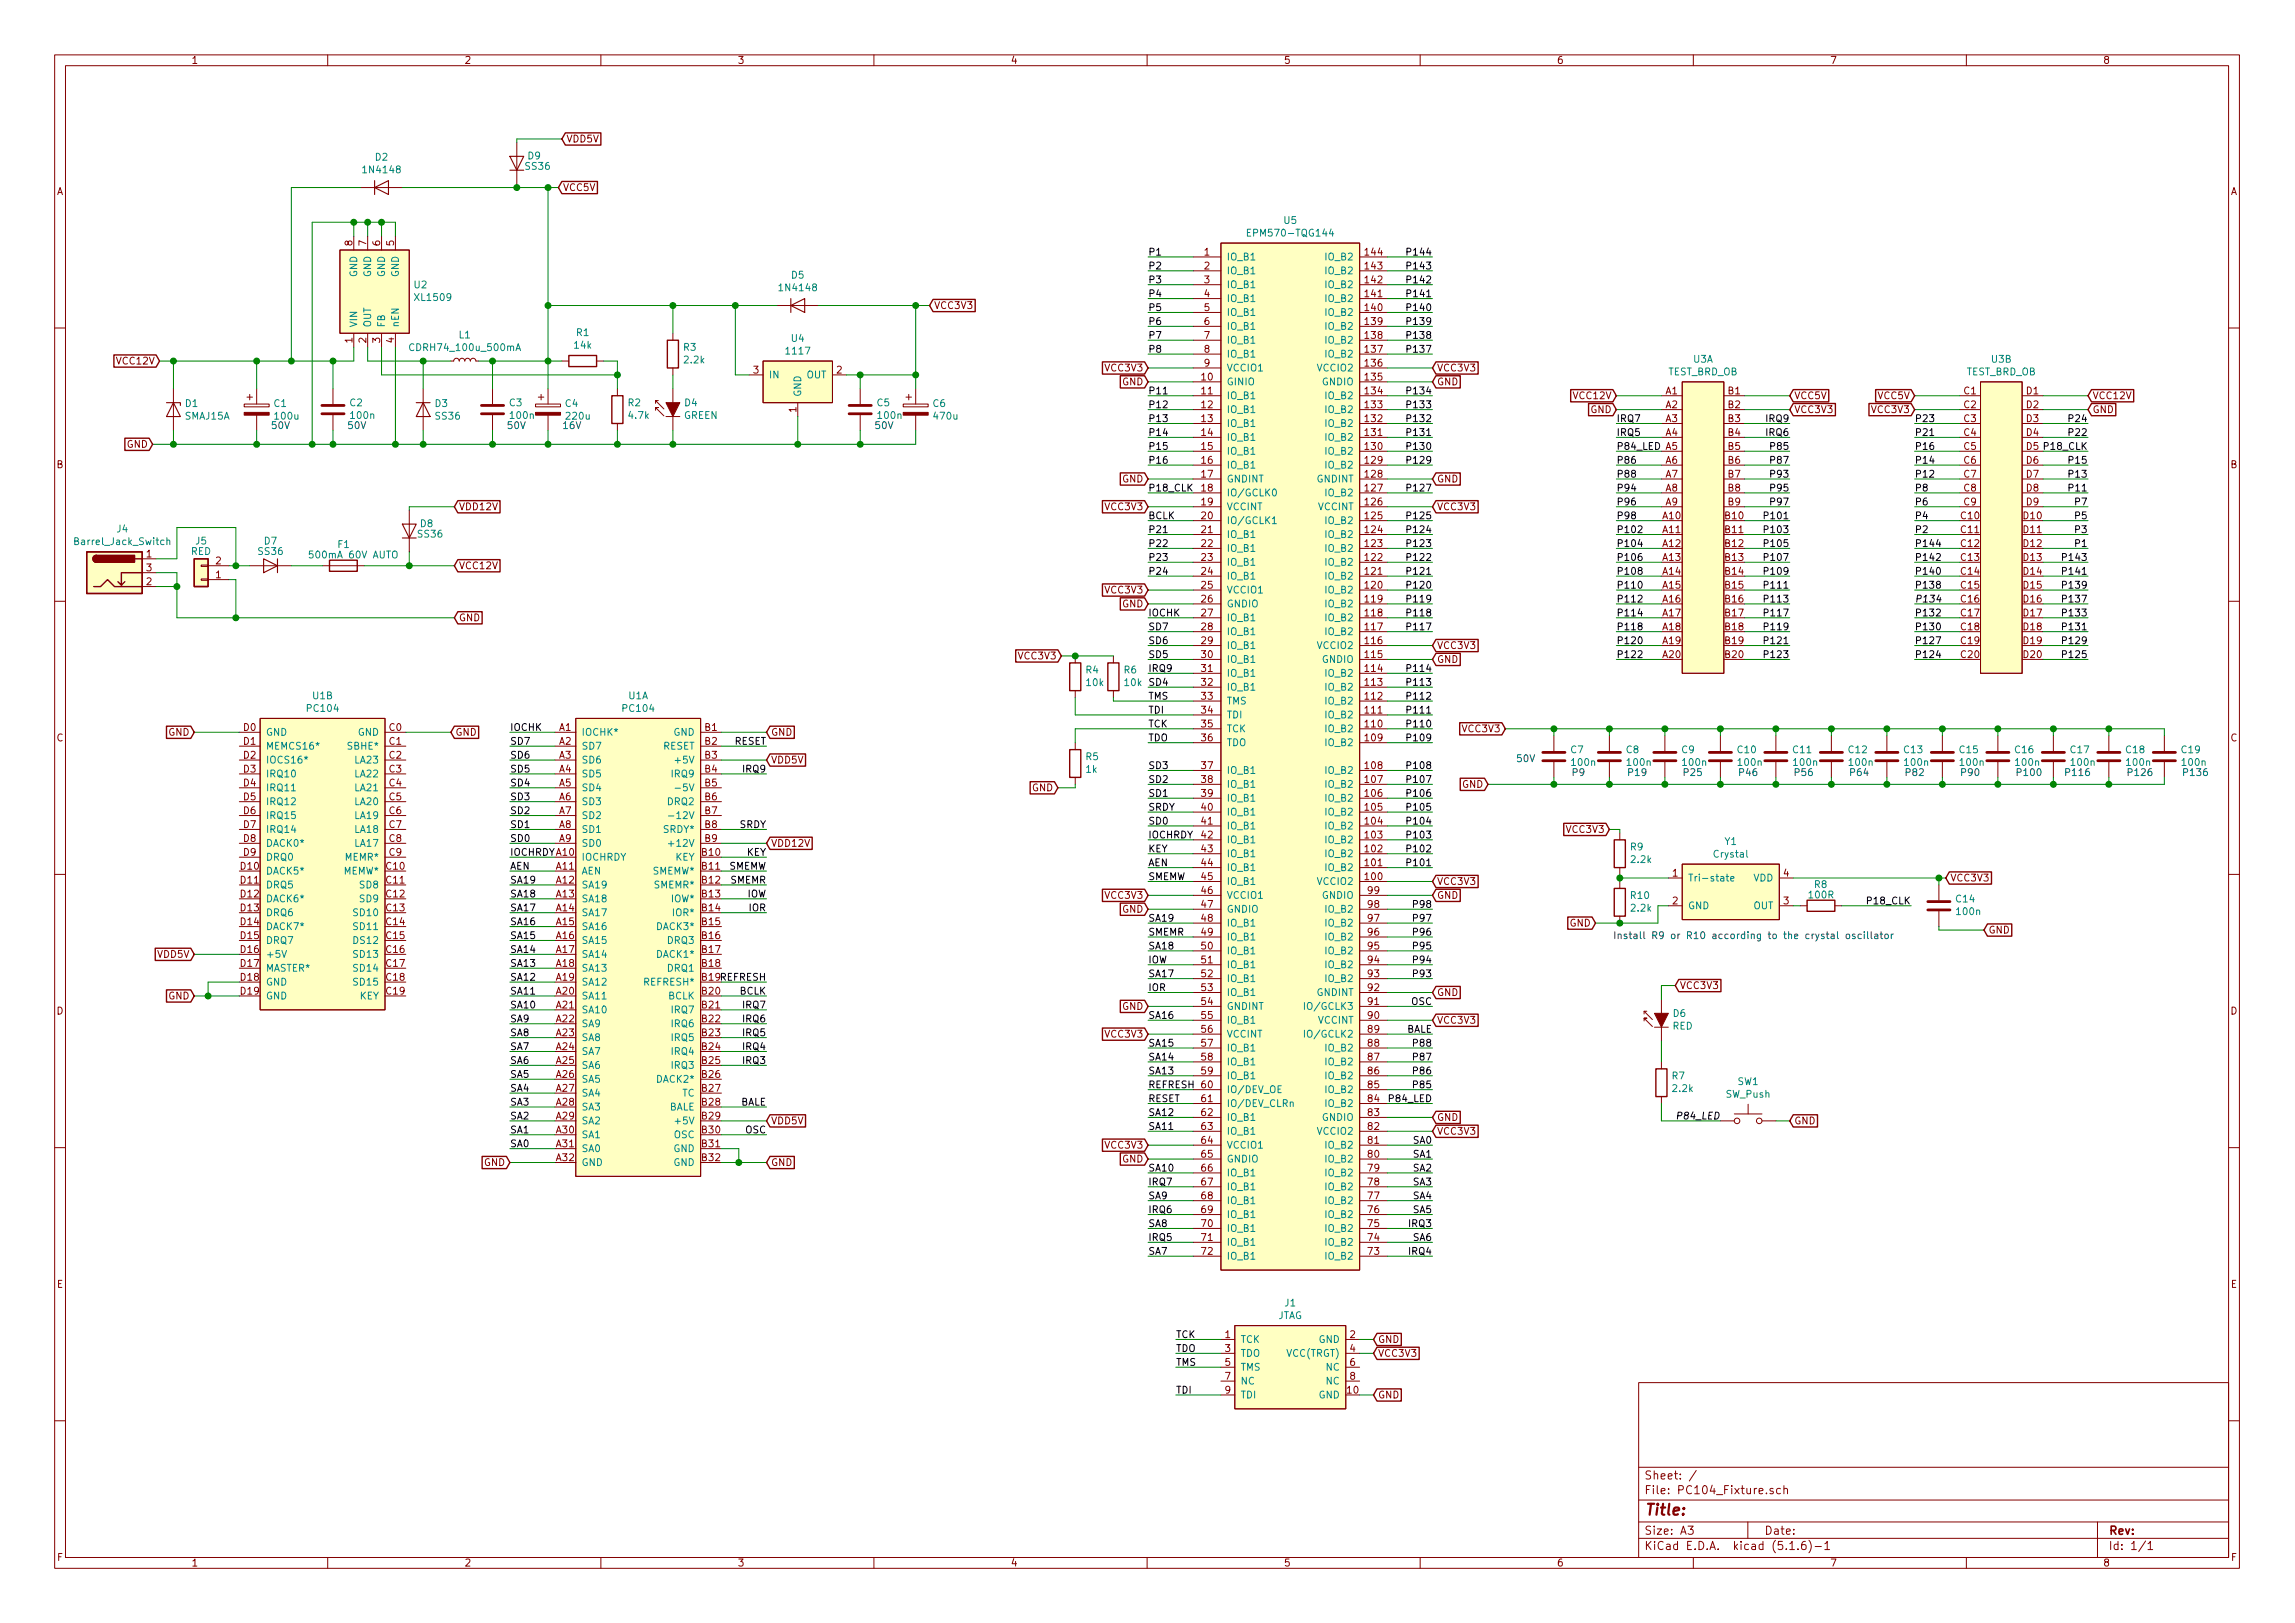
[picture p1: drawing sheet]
<svg xmlns="http://www.w3.org/2000/svg" width="420mm" height="297mm" viewBox="0 0 420 297" stroke-linecap="round" stroke-linejoin="round" font-family="sans-serif">
<defs><g id="words">
<text font-size="2.8" fill="#840000" x="301" y="277.3">Title:</text>
<g font-size="2.1" fill="#840000">
<text x="301" y="273.5">File: PC104_Fixture.sch</text>
<text x="301" y="270.8">Sheet: /</text>
<text x="301" y="280.9">Size: A3</text>
<text x="323" y="280.9">Date:</text>
<text x="386" y="280.9">Rev:</text>
<text x="301" y="283.7">KiCad E.D.A. kicad (5.1.6)-1</text>
<text x="386" y="283.7">Id: 1/1</text>
</g>
<g font-size="1.8" fill="#840000">
<text x="35" y="11.7">1</text>
<text x="85" y="11.7">2</text>
<text x="135" y="11.7">3</text>
<text x="185" y="11.7">4</text>
<text x="235" y="11.7">5</text>
<text x="285" y="11.7">6</text>
<text x="335" y="11.7">7</text>
<text x="385" y="11.7">8</text>
<text x="103.7" y="26.1">VDD5V</text>
<text x="10.4" y="35.7">A</text>
<text x="103" y="35">VCC5V</text>
<text x="408.4" y="35.7">A</text>
<text x="64.5" y="45" transform="rotate(-90 64.5 45)">8</text>
<text x="67.1" y="45" transform="rotate(-90 67.1 45)">7</text>
<text x="69.6" y="45" transform="rotate(-90 69.6 45)">6</text>
<text x="72.1" y="45" transform="rotate(-90 72.1 45)">5</text>
<text x="220.5" y="46.8">1</text>
<text x="250" y="46.8">144</text>
<text x="220.5" y="49.3">2</text>
<text x="220.5" y="51.9">3</text>
<text x="250" y="51.9">142</text>
<text x="250" y="49.3">143</text>
<text x="171" y="56.6">VCC3V3</text>
<text x="220.5" y="54.4">4</text>
<text x="220.5" y="56.9">5</text>
<text x="220.5" y="59.5">6</text>
<text x="250" y="59.5">139</text>
<text x="250" y="56.9">140</text>
<text x="250" y="54.4">141</text>
<text x="64.5" y="62.7" transform="rotate(-90 64.5 62.7)">1</text>
<text x="67.1" y="62.7" transform="rotate(-90 67.1 62.7)">2</text>
<text x="69.6" y="62.7" transform="rotate(-90 69.6 62.7)">3</text>
<text x="72.1" y="62.7" transform="rotate(-90 72.1 62.7)">4</text>
<text x="220.5" y="62">7</text>
<text x="220.5" y="64.6">8</text>
<text x="250" y="64.6">137</text>
<text x="250" y="62">138</text>
<text x="21.5" y="66.7">VCC12V</text>
<text x="137.9" y="68.4">3</text>
<text x="153.2" y="68.4">2</text>
<text x="202.5" y="68">VCC3V3</text>
<text x="205.5" y="70.5">GND</text>
<text x="220" y="69.6">10</text>
<text x="220.5" y="67.1">9</text>
<text x="250" y="69.6">135</text>
<text x="250" y="67.1">136</text>
<text x="263" y="70.5">GND</text>
<text x="263" y="68">VCC3V3</text>
<text x="145.8" y="75.4" transform="rotate(-90 145.8 75.4)">1</text>
<text x="220" y="72.2">11</text>
<text x="220" y="74.7">12</text>
<text x="220" y="77.3">13</text>
<text x="250" y="77.3">132</text>
<text x="250" y="74.7">133</text>
<text x="250" y="72.2">134</text>
<text x="288.2" y="73.1">VCC12V</text>
<text x="291.2" y="75.6">GND</text>
<text x="305" y="72.2">A1</text>
<text x="305" y="74.7">A2</text>
<text x="305" y="77.3">A3</text>
<text x="316.4" y="72.2">B1</text>
<text x="316.4" y="74.7">B2</text>
<text x="316.4" y="77.3">B3</text>
<text x="328.4" y="75.6">VCC3V3</text>
<text x="328.4" y="73.1">VCC5V</text>
<text x="342.8" y="75.6">VCC3V3</text>
<text x="343.8" y="73.1">VCC5V</text>
<text x="359.6" y="72.2">C1</text>
<text x="359.6" y="74.7">C2</text>
<text x="359.6" y="77.3">C3</text>
<text x="371" y="72.2">D1</text>
<text x="371" y="74.7">D2</text>
<text x="371" y="77.3">D3</text>
<text x="383.1" y="73.1">VCC12V</text>
<text x="383.1" y="75.6">GND</text>
<text x="23.2" y="82">GND</text>
<text x="220" y="79.8">14</text>
<text x="220" y="82.3">15</text>
<text x="250" y="82.3">130</text>
<text x="250" y="79.8">131</text>
<text x="305" y="79.8">A4</text>
<text x="305" y="82.3">A5</text>
<text x="316.4" y="79.8">B4</text>
<text x="316.4" y="82.3">B5</text>
<text x="359.6" y="79.8">C4</text>
<text x="359.6" y="82.3">C5</text>
<text x="371" y="79.8">D4</text>
<text x="371" y="82.3">D5</text>
<text x="10.4" y="85.7">B</text>
<text x="205.5" y="88.3">GND</text>
<text x="220" y="84.9">16</text>
<text x="220" y="87.4">17</text>
<text x="220" y="90">18</text>
<text x="250" y="90">127</text>
<text x="250" y="87.4">128</text>
<text x="250" y="84.9">129</text>
<text x="263" y="88.3">GND</text>
<text x="305" y="84.9">A6</text>
<text x="305" y="87.4">A7</text>
<text x="305" y="90">A8</text>
<text x="316.4" y="84.9">B6</text>
<text x="316.4" y="87.4">B7</text>
<text x="316.4" y="90">B8</text>
<text x="359.6" y="84.9">C6</text>
<text x="359.6" y="87.4">C7</text>
<text x="359.6" y="90">C8</text>
<text x="371" y="84.9">D6</text>
<text x="371" y="87.4">D7</text>
<text x="371" y="90">D8</text>
<text x="408.4" y="85.7">B</text>
<text x="84" y="93.4">VDD12V</text>
<text x="202.5" y="93.4">VCC3V3</text>
<text x="220" y="92.5">19</text>
<text x="220" y="95">20</text>
<text x="250" y="95">125</text>
<text x="250" y="92.5">126</text>
<text x="263" y="93.4">VCC3V3</text>
<text x="304.4" y="95">A10</text>
<text x="305" y="92.5">A9</text>
<text x="315.9" y="95">B10</text>
<text x="316.4" y="92.5">B9</text>
<text x="359.1" y="95">C10</text>
<text x="359.6" y="92.5">C9</text>
<text x="370.5" y="95">D10</text>
<text x="371" y="92.5">D9</text>
<text x="220" y="97.6">21</text>
<text x="220" y="100.1">22</text>
<text x="250" y="100.1">123</text>
<text x="250" y="97.6">124</text>
<text x="304.4" y="97.6">A11</text>
<text x="304.4" y="100.1">A12</text>
<text x="315.9" y="97.6">B11</text>
<text x="315.9" y="100.1">B12</text>
<text x="359.1" y="97.6">C11</text>
<text x="359.1" y="100.1">C12</text>
<text x="370.5" y="97.6">D11</text>
<text x="370.5" y="100.1">D12</text>
<text x="26.8" y="102">1</text>
<text x="26.8" y="107.1">2</text>
<text x="26.8" y="104.6">3</text>
<text x="39.5" y="105.8">1</text>
<text x="39.5" y="103.3">2</text>
<text x="84" y="104.2">VCC12V</text>
<text x="220" y="102.7">23</text>
<text x="220" y="105.2">24</text>
<text x="220" y="107.7">25</text>
<text x="250" y="107.7">120</text>
<text x="250" y="105.2">121</text>
<text x="250" y="102.7">122</text>
<text x="304.4" y="102.7">A13</text>
<text x="304.4" y="105.2">A14</text>
<text x="304.4" y="107.7">A15</text>
<text x="315.9" y="102.7">B13</text>
<text x="315.9" y="105.2">B14</text>
<text x="315.9" y="107.7">B15</text>
<text x="359.1" y="102.7">C13</text>
<text x="359.1" y="105.2">C14</text>
<text x="359.1" y="107.7">C15</text>
<text x="370.5" y="102.7">D13</text>
<text x="370.5" y="105.2">D14</text>
<text x="370.5" y="107.7">D15</text>
<text x="84" y="113.7">GND</text>
<text x="202.5" y="108.6">VCC3V3</text>
<text x="205.5" y="111.2">GND</text>
<text x="220" y="110.3">26</text>
<text x="220" y="112.8">27</text>
<text x="250" y="112.8">118</text>
<text x="250" y="110.3">119</text>
<text x="304.4" y="110.3">A16</text>
<text x="304.4" y="112.8">A17</text>
<text x="315.9" y="110.3">B16</text>
<text x="315.9" y="112.8">B17</text>
<text x="359.1" y="110.3">C16</text>
<text x="359.1" y="112.8">C17</text>
<text x="370.5" y="110.3">D16</text>
<text x="370.5" y="112.8">D17</text>
<text x="220" y="115.4">28</text>
<text x="220" y="117.9">29</text>
<text x="250" y="117.9">116</text>
<text x="250" y="115.4">117</text>
<text x="263" y="118.8">VCC3V3</text>
<text x="304.4" y="115.4">A18</text>
<text x="304.4" y="117.9">A19</text>
<text x="315.9" y="115.4">B18</text>
<text x="315.9" y="117.9">B19</text>
<text x="359.1" y="115.4">C18</text>
<text x="359.1" y="117.9">C19</text>
<text x="370.5" y="115.4">D18</text>
<text x="370.5" y="117.9">D19</text>
<text x="186.6" y="120.7">VCC3V3</text>
<text x="220" y="120.4">30</text>
<text x="220" y="123">31</text>
<text x="220" y="125.5">32</text>
<text x="250" y="125.5">113</text>
<text x="250" y="123">114</text>
<text x="250" y="120.4">115</text>
<text x="263" y="121.3">GND</text>
<text x="304.4" y="120.4">A20</text>
<text x="315.9" y="120.4">B20</text>
<text x="359.1" y="120.4">C20</text>
<text x="370.5" y="120.4">D20</text>
<text x="220" y="128.1">33</text>
<text x="220" y="130.6">34</text>
<text x="250" y="130.6">111</text>
<text x="250" y="128.1">112</text>
<text x="10.4" y="135.7">C</text>
<text x="30.8" y="134.7">GND</text>
<text x="44.6" y="133.8">D0</text>
<text x="44.6" y="136.3">D1</text>
<text x="71.3" y="133.8">C0</text>
<text x="71.3" y="136.3">C1</text>
<text x="83.3" y="134.7">GND</text>
<text x="102.4" y="133.8">A1</text>
<text x="102.4" y="136.3">A2</text>
<text x="129.1" y="133.8">B1</text>
<text x="129.1" y="136.3">B2</text>
<text x="141.1" y="134.7">GND</text>
<text x="220" y="133.1">35</text>
<text x="220" y="135.7">36</text>
<text x="250" y="135.7">109</text>
<text x="250" y="133.1">110</text>
<text x="267.9" y="134">VCC3V3</text>
<text x="408.4" y="135.7">C</text>
<text x="44.6" y="138.8">D2</text>
<text x="44.6" y="141.4">D3</text>
<text x="44.6" y="143.9">D4</text>
<text x="71.3" y="138.8">C2</text>
<text x="71.3" y="141.4">C3</text>
<text x="71.3" y="143.9">C4</text>
<text x="102.4" y="138.8">A3</text>
<text x="102.4" y="141.4">A4</text>
<text x="102.4" y="143.9">A5</text>
<text x="129.1" y="138.8">B3</text>
<text x="129.1" y="141.4">B4</text>
<text x="129.1" y="143.9">B5</text>
<text x="141.1" y="139.7">VDD5V</text>
<text x="220" y="140.8">37</text>
<text x="220" y="143.3">38</text>
<text x="250" y="143.3">107</text>
<text x="250" y="140.8">108</text>
<text x="44.6" y="146.5">D5</text>
<text x="44.6" y="149">D6</text>
<text x="71.3" y="146.5">C5</text>
<text x="71.3" y="149">C6</text>
<text x="102.4" y="146.5">A6</text>
<text x="102.4" y="149">A7</text>
<text x="129.1" y="146.5">B6</text>
<text x="129.1" y="149">B7</text>
<text x="189" y="144.8">GND</text>
<text x="220" y="145.8">39</text>
<text x="220" y="148.4">40</text>
<text x="250" y="148.4">105</text>
<text x="250" y="145.8">106</text>
<text x="267.7" y="144.2">GND</text>
<text x="44.6" y="151.5">D7</text>
<text x="44.6" y="154.1">D8</text>
<text x="71.3" y="151.5">C7</text>
<text x="71.3" y="154.1">C8</text>
<text x="102.4" y="151.5">A8</text>
<text x="102.4" y="154.1">A9</text>
<text x="129.1" y="151.5">B8</text>
<text x="129.1" y="154.1">B9</text>
<text x="141.1" y="155">VDD12V</text>
<text x="220" y="150.9">41</text>
<text x="220" y="153.5">42</text>
<text x="220" y="156">43</text>
<text x="250" y="156">102</text>
<text x="250" y="153.5">103</text>
<text x="250" y="150.9">104</text>
<text x="287" y="152.4">VCC3V3</text>
<text x="44.1" y="159.2">D10</text>
<text x="44.1" y="161.7">D11</text>
<text x="44.6" y="156.6">D9</text>
<text x="70.8" y="159.2">C10</text>
<text x="70.8" y="161.7">C11</text>
<text x="71.3" y="156.6">C9</text>
<text x="101.9" y="159.2">A11</text>
<text x="101.9" y="161.7">A12</text>
<text x="128.5" y="156.6">B10</text>
<text x="128.5" y="159.2">B11</text>
<text x="128.5" y="161.7">B12</text>
<text x="220" y="158.5">44</text>
<text x="220" y="161.1">45</text>
<text x="250" y="161.1">100</text>
<text x="250" y="158.5">101</text>
<text x="263" y="162">VCC3V3</text>
<text x="306.2" y="160.4">1</text>
<text x="326.5" y="160.4">4</text>
<text x="357" y="161.3">VCC3V3</text>
<text x="44.1" y="164.2">D12</text>
<text x="44.1" y="166.8">D13</text>
<text x="70.8" y="164.2">C12</text>
<text x="70.8" y="166.8">C13</text>
<text x="101.9" y="164.2">A13</text>
<text x="101.9" y="166.8">A14</text>
<text x="128.5" y="164.2">B13</text>
<text x="128.5" y="166.8">B14</text>
<text x="202.5" y="164.5">VCC3V3</text>
<text x="205.5" y="167">GND</text>
<text x="220" y="163.6">46</text>
<text x="220" y="166.2">47</text>
<text x="250.5" y="166.2">98</text>
<text x="250.5" y="163.6">99</text>
<text x="263" y="164.5">GND</text>
<text x="306.2" y="165.5">2</text>
<text x="326.5" y="165.5">3</text>
<text x="44.1" y="169.3">D14</text>
<text x="44.1" y="171.9">D15</text>
<text x="70.8" y="169.3">C14</text>
<text x="70.8" y="171.9">C15</text>
<text x="101.9" y="169.3">A15</text>
<text x="101.9" y="171.9">A16</text>
<text x="128.5" y="169.3">B15</text>
<text x="128.5" y="171.9">B16</text>
<text x="220" y="168.7">48</text>
<text x="220" y="171.2">49</text>
<text x="220" y="173.8">50</text>
<text x="250.5" y="173.8">95</text>
<text x="250.5" y="171.2">96</text>
<text x="250.5" y="168.7">97</text>
<text x="287.4" y="169.6">GND</text>
<text x="364" y="170.9">GND</text>
<text x="28.9" y="175.3">VDD5V</text>
<text x="44.1" y="174.4">D16</text>
<text x="44.1" y="176.9">D17</text>
<text x="44.1" y="179.5">D18</text>
<text x="70.8" y="174.4">C16</text>
<text x="70.8" y="176.9">C17</text>
<text x="70.8" y="179.5">C18</text>
<text x="101.9" y="174.4">A17</text>
<text x="101.9" y="176.9">A18</text>
<text x="101.9" y="179.5">A19</text>
<text x="128.5" y="174.4">B17</text>
<text x="128.5" y="176.9">B18</text>
<text x="220" y="176.3">51</text>
<text x="220" y="178.9">52</text>
<text x="250.5" y="178.9">93</text>
<text x="250.5" y="176.3">94</text>
<text x="10.4" y="185.7">D</text>
<text x="30.8" y="182.9">GND</text>
<text x="44.1" y="182">D19</text>
<text x="70.8" y="182">C19</text>
<text x="101.9" y="182">A20</text>
<text x="101.9" y="184.6">A21</text>
<text x="128.5" y="182">B20</text>
<text x="128.5" y="184.6">B21</text>
<text x="205.5" y="184.8">GND</text>
<text x="220" y="181.4">53</text>
<text x="220" y="183.9">54</text>
<text x="250.5" y="183.9">91</text>
<text x="250.5" y="181.4">92</text>
<text x="263" y="182.3">GND</text>
<text x="307.5" y="181">VCC3V3</text>
<text x="408.4" y="185.7">D</text>
<text x="101.9" y="187.1">A22</text>
<text x="101.9" y="189.6">A23</text>
<text x="128.5" y="187.1">B22</text>
<text x="128.5" y="189.6">B23</text>
<text x="202.5" y="189.9">VCC3V3</text>
<text x="220" y="186.5">55</text>
<text x="220" y="189">56</text>
<text x="220" y="191.6">57</text>
<text x="250.5" y="191.6">88</text>
<text x="250.5" y="189">89</text>
<text x="250.5" y="186.5">90</text>
<text x="263" y="187.4">VCC3V3</text>
<text x="101.9" y="192.2">A24</text>
<text x="101.9" y="194.7">A25</text>
<text x="101.9" y="197.3">A26</text>
<text x="128.5" y="192.2">B24</text>
<text x="128.5" y="194.7">B25</text>
<text x="128.5" y="197.3">B26</text>
<text x="220" y="194.1">58</text>
<text x="220" y="196.6">59</text>
<text x="250.5" y="196.6">86</text>
<text x="250.5" y="194.1">87</text>
<text x="101.9" y="199.8">A27</text>
<text x="101.9" y="202.3">A28</text>
<text x="128.5" y="199.8">B27</text>
<text x="128.5" y="202.3">B28</text>
<text x="220" y="199.2">60</text>
<text x="220" y="201.7">61</text>
<text x="250.5" y="201.7">84</text>
<text x="250.5" y="199.2">85</text>
<text x="101.9" y="204.9">A29</text>
<text x="101.9" y="207.4">A30</text>
<text x="101.9" y="210">A31</text>
<text x="128.5" y="204.9">B29</text>
<text x="128.5" y="207.4">B30</text>
<text x="128.5" y="210">B31</text>
<text x="141.1" y="205.8">VDD5V</text>
<text x="220" y="204.3">62</text>
<text x="220" y="206.8">63</text>
<text x="220" y="209.3">64</text>
<text x="250.5" y="209.3">81</text>
<text x="250.5" y="206.8">82</text>
<text x="250.5" y="204.3">83</text>
<text x="263" y="207.7">VCC3V3</text>
<text x="263" y="205.1">GND</text>
<text x="328.4" y="205.8">GND</text>
<text x="88.6" y="213.4">GND</text>
<text x="101.9" y="212.5">A32</text>
<text x="128.5" y="212.5">B32</text>
<text x="141.1" y="213.4">GND</text>
<text x="202.5" y="210.2">VCC3V3</text>
<text x="205.5" y="212.8">GND</text>
<text x="220" y="211.9">65</text>
<text x="220" y="214.4">66</text>
<text x="250.5" y="214.4">79</text>
<text x="250.5" y="211.9">80</text>
<text x="220" y="217">67</text>
<text x="220" y="219.5">68</text>
<text x="250.5" y="219.5">77</text>
<text x="250.5" y="217">78</text>
<text x="220" y="222">69</text>
<text x="220" y="224.6">70</text>
<text x="220" y="227.1">71</text>
<text x="250.5" y="227.1">74</text>
<text x="250.5" y="224.6">75</text>
<text x="250.5" y="222">76</text>
<text x="220" y="229.7">72</text>
<text x="250.5" y="229.7">73</text>
<text x="10.4" y="235.7">E</text>
<text x="408.4" y="235.7">E</text>
<text x="224.3" y="244.9">1</text>
<text x="247.2" y="244.9">2</text>
<text x="252.2" y="245.8">GND</text>
<text x="224.3" y="247.4">3</text>
<text x="224.3" y="250">5</text>
<text x="247.2" y="247.4">4</text>
<text x="247.2" y="250">6</text>
<text x="252.2" y="248.3">VCC3V3</text>
<text x="224.3" y="252.5">7</text>
<text x="224.3" y="255.1">9</text>
<text x="246.7" y="255.1">10</text>
<text x="247.2" y="252.5">8</text>
<text x="252.2" y="255.9">GND</text>
<text x="10.5" y="285.7">F</text>
<text x="35" y="286.7">1</text>
<text x="85" y="286.7">2</text>
<text x="135" y="286.7">3</text>
<text x="185" y="286.7">4</text>
<text x="235" y="286.7">5</text>
<text x="285" y="286.7">6</text>
<text x="335" y="286.7">7</text>
<text x="385" y="286.7">8</text>
<text x="408.5" y="285.7">F</text>
</g>
<g font-size="1.8" fill="#008484">
<text x="68.7" y="29.4">D2</text>
<text x="96.7" y="29.2">D9</text>
<text x="66.8" y="31.7">1N4148</text>
<text x="96.3" y="31.1">SS36</text>
<text x="235.1" y="41">U5</text>
<text x="224.5" y="47.7">IO_B1</text>
<text x="229.2" y="43.3">EPM570-TQG144</text>
<text x="242.8" y="47.7">IO_B2</text>
<text x="65.4" y="50.7" transform="rotate(-90 65.4 50.7)">GND</text>
<text x="67.9" y="50.7" transform="rotate(-90 67.9 50.7)">GND</text>
<text x="70.5" y="50.7" transform="rotate(-90 70.5 50.7)">GND</text>
<text x="73" y="50.7" transform="rotate(-90 73 50.7)">GND</text>
<text x="75.9" y="52.8">U2</text>
<text x="143" y="53.3">1N4148</text>
<text x="144.9" y="51">D5</text>
<text x="224.5" y="50.2">IO_B1</text>
<text x="224.5" y="52.7">IO_B1</text>
<text x="242.8" y="52.7">IO_B2</text>
<text x="242.8" y="50.2">IO_B2</text>
<text x="65.4" y="60" transform="rotate(-90 65.4 60)">VIN</text>
<text x="67.9" y="60" transform="rotate(-90 67.9 60)">OUT</text>
<text x="70.5" y="60" transform="rotate(-90 70.5 60)">FB</text>
<text x="73" y="60" transform="rotate(-90 73 60)">nEN</text>
<text x="76.1" y="55.1">XL1509</text>
<text x="224.5" y="55.3">IO_B1</text>
<text x="224.5" y="57.8">IO_B1</text>
<text x="242.8" y="57.8">IO_B2</text>
<text x="242.8" y="55.3">IO_B2</text>
<text x="75.7" y="64.2">CDRH74_100u_500mA</text>
<text x="84.1" y="61.9">L1</text>
<text x="105.2" y="63.8">14k</text>
<text x="105.6" y="61.5">R1</text>
<text x="125.2" y="64.2">R3</text>
<text x="144.1" y="64.9">1117</text>
<text x="144.9" y="62.6">U4</text>
<text x="224.5" y="60.4">IO_B1</text>
<text x="224.5" y="62.9">IO_B1</text>
<text x="224.5" y="65.4">IO_B1</text>
<text x="242.8" y="65.4">IO_B2</text>
<text x="242.8" y="62.9">IO_B2</text>
<text x="242.8" y="60.4">IO_B2</text>
<text x="125.3" y="66.5">2.2k</text>
<text x="140.7" y="69.3">IN</text>
<text x="147.7" y="69.3">OUT</text>
<text x="224.5" y="70.5">GINIO</text>
<text x="224.5" y="68">VCCIO1</text>
<text x="241.3" y="68">VCCIO2</text>
<text x="242.1" y="70.5">GNDIO</text>
<text x="305.3" y="68.7">TEST_BRD_OB</text>
<text x="310" y="66.4">U3A</text>
<text x="359.9" y="68.7">TEST_BRD_OB</text>
<text x="364.6" y="66.4">U3B</text>
<text x="33.9" y="76.8">SMAJ15A</text>
<text x="34" y="74.5">D1</text>
<text x="50.2" y="74.5">C1</text>
<text x="50.4" y="76.8">100u</text>
<text x="64.1" y="74.4">C2</text>
<text x="64.3" y="76.7">100n</text>
<text x="79.7" y="74.5">D3</text>
<text x="79.8" y="76.8">SS36</text>
<text x="93.3" y="74.4">C3</text>
<text x="93.5" y="76.7">100n</text>
<text x="103.5" y="74.5">C4</text>
<text x="103.8" y="76.8">220u</text>
<text x="115" y="74.4">R2</text>
<text x="115.2" y="76.7">4.7k</text>
<text x="125.2" y="76.7">GREEN</text>
<text x="125.4" y="74.4">D4</text>
<text x="146.7" y="72.7" transform="rotate(-90 146.7 72.7)">GND</text>
<text x="160.6" y="74.4">C5</text>
<text x="160.9" y="76.7">100n</text>
<text x="170.8" y="74.5">C6</text>
<text x="171.1" y="76.8">470u</text>
<text x="224.5" y="73.1">IO_B1</text>
<text x="224.5" y="75.6">IO_B1</text>
<text x="242.8" y="75.6">IO_B2</text>
<text x="242.8" y="73.1">IO_B2</text>
<text x="224.5" y="78.1">IO_B1</text>
<text x="224.5" y="80.7">IO_B1</text>
<text x="224.5" y="83.2">IO_B1</text>
<text x="242.8" y="83.2">IO_B2</text>
<text x="242.8" y="80.7">IO_B2</text>
<text x="242.8" y="78.1">IO_B2</text>
<text x="224.5" y="85.8">IO_B1</text>
<text x="224.5" y="88.3">GNDINT</text>
<text x="241.1" y="88.3">GNDINT</text>
<text x="242.8" y="85.8">IO_B2</text>
<text x="224.5" y="90.8">IO/GCLK0</text>
<text x="224.5" y="93.4">VCCINT</text>
<text x="224.5" y="95.9">IO/GCLK1</text>
<text x="241.3" y="93.4">VCCINT</text>
<text x="242.8" y="95.9">IO_B2</text>
<text x="242.8" y="90.8">IO_B2</text>
<text x="14" y="99.8">Barrel_Jack_Switch</text>
<text x="21.4" y="97.4">J4</text>
<text x="35" y="101.6">RED</text>
<text x="35.9" y="99.7">J5</text>
<text x="47.4" y="101.6">SS36</text>
<text x="48.4" y="99.7">D7</text>
<text x="61.9" y="100.3">F1</text>
<text x="76.6" y="98.4">SS36</text>
<text x="77" y="96.5">D8</text>
<text x="224.5" y="98.5">IO_B1</text>
<text x="224.5" y="101">IO_B1</text>
<text x="242.8" y="101">IO_B2</text>
<text x="242.8" y="98.5">IO_B2</text>
<text x="57.2" y="102.2">500mA 60V AUTO</text>
<text x="224.5" y="103.5">IO_B1</text>
<text x="224.5" y="106.1">IO_B1</text>
<text x="242.8" y="106.1">IO_B2</text>
<text x="242.8" y="103.5">IO_B2</text>
<text x="224.5" y="108.6">VCCIO1</text>
<text x="224.5" y="111.2">GNDIO</text>
<text x="224.5" y="113.7">IO_B1</text>
<text x="242.8" y="113.7">IO_B2</text>
<text x="242.8" y="111.2">IO_B2</text>
<text x="242.8" y="108.6">IO_B2</text>
<text x="224.5" y="116.2">IO_B1</text>
<text x="224.5" y="118.8">IO_B1</text>
<text x="241.3" y="118.8">VCCIO2</text>
<text x="242.8" y="116.2">IO_B2</text>
<text x="198.8" y="123.3">R4</text>
<text x="199" y="125.6">10k</text>
<text x="205.8" y="123.3">R6</text>
<text x="205.9" y="125.6">10k</text>
<text x="224.5" y="121.3">IO_B1</text>
<text x="224.5" y="123.9">IO_B1</text>
<text x="242.1" y="121.3">GNDIO</text>
<text x="242.8" y="123.9">IO_B2</text>
<text x="56.4" y="130.3">PC104</text>
<text x="57.3" y="128">U1B</text>
<text x="114.1" y="130.3">PC104</text>
<text x="115.1" y="128">U1A</text>
<text x="224.5" y="126.4">IO_B1</text>
<text x="224.5" y="128.9">TMS</text>
<text x="224.5" y="131.5">TDI</text>
<text x="242.8" y="131.5">IO_B2</text>
<text x="242.8" y="128.9">IO_B2</text>
<text x="242.8" y="126.4">IO_B2</text>
<text x="48.6" y="134.7">GND</text>
<text x="48.6" y="137.2">MEMCS16*</text>
<text x="63.9" y="137.2">SBHE*</text>
<text x="65.5" y="134.7">GND</text>
<text x="106.4" y="134.7">IOCHK*</text>
<text x="106.4" y="137.2">SD7</text>
<text x="121.4" y="137.2">RESET</text>
<text x="123.3" y="134.7">GND</text>
<text x="224.5" y="134">TCK</text>
<text x="224.5" y="136.6">TDO</text>
<text x="242.8" y="136.6">IO_B2</text>
<text x="242.8" y="134">IO_B2</text>
<text x="287.6" y="137.9">C7</text>
<text x="297.8" y="137.9">C8</text>
<text x="307.9" y="137.9">C9</text>
<text x="318.2" y="137.9">C10</text>
<text x="328.3" y="137.9">C11</text>
<text x="338.5" y="137.9">C12</text>
<text x="348.6" y="137.9">C13</text>
<text x="358.8" y="137.9">C15</text>
<text x="369" y="137.9">C16</text>
<text x="379.1" y="137.9">C17</text>
<text x="389.3" y="137.9">C18</text>
<text x="399.4" y="137.9">C19</text>
<text x="48.6" y="139.7">IOCS16*</text>
<text x="48.6" y="142.3">IRQ10</text>
<text x="65.2" y="139.7">LA23</text>
<text x="65.2" y="142.3">LA22</text>
<text x="106.4" y="139.7">SD6</text>
<text x="106.4" y="142.3">SD5</text>
<text x="123.1" y="142.3">IRQ9</text>
<text x="124.1" y="139.7">+5V</text>
<text x="198.8" y="139.1">R5</text>
<text x="198.9" y="141.4">1k</text>
<text x="224.5" y="141.6">IO_B1</text>
<text x="242.8" y="141.6">IO_B2</text>
<text x="287.9" y="140.2">100n</text>
<text x="298" y="140.2">100n</text>
<text x="308.2" y="140.2">100n</text>
<text x="318.3" y="140.2">100n</text>
<text x="328.5" y="140.2">100n</text>
<text x="338.7" y="140.2">100n</text>
<text x="348.8" y="140.2">100n</text>
<text x="359" y="140.2">100n</text>
<text x="369.1" y="140.2">100n</text>
<text x="379.3" y="140.2">100n</text>
<text x="389.5" y="140.2">100n</text>
<text x="399.6" y="140.2">100n</text>
<text x="48.6" y="144.8">IRQ11</text>
<text x="48.6" y="147.4">IRQ12</text>
<text x="48.6" y="149.9">IRQ15</text>
<text x="65.2" y="144.8">LA21</text>
<text x="65.2" y="147.4">LA20</text>
<text x="65.2" y="149.9">LA19</text>
<text x="106.4" y="144.8">SD4</text>
<text x="106.4" y="147.4">SD3</text>
<text x="106.4" y="149.9">SD2</text>
<text x="122.4" y="147.4">DRQ2</text>
<text x="123.5" y="149.9">-12V</text>
<text x="124.5" y="144.8">-5V</text>
<text x="224.5" y="144.2">IO_B1</text>
<text x="224.5" y="146.7">IO_B1</text>
<text x="224.5" y="149.3">IO_B1</text>
<text x="242.8" y="149.3">IO_B2</text>
<text x="242.8" y="146.7">IO_B2</text>
<text x="242.8" y="144.2">IO_B2</text>
<text x="48.6" y="152.4">IRQ14</text>
<text x="48.6" y="155">DACK0*</text>
<text x="65.2" y="152.4">LA18</text>
<text x="65.2" y="155">LA17</text>
<text x="106.4" y="152.4">SD1</text>
<text x="106.4" y="155">SD0</text>
<text x="121.6" y="152.4">SRDY*</text>
<text x="123.1" y="155">+12V</text>
<text x="224.5" y="151.8">IO_B1</text>
<text x="224.5" y="154.3">IO_B1</text>
<text x="242.8" y="154.3">IO_B2</text>
<text x="242.8" y="151.8">IO_B2</text>
<text x="298.5" y="155.6">R9</text>
<text x="315.8" y="154.6">Y1</text>
<text x="48.6" y="160.1">DACK5*</text>
<text x="48.6" y="157.5">DRQ0</text>
<text x="63" y="160.1">MEMW*</text>
<text x="63.4" y="157.5">MEMR*</text>
<text x="106.4" y="157.5">IOCHRDY</text>
<text x="106.4" y="160.1">AEN</text>
<text x="119.6" y="160.1">SMEMW*</text>
<text x="123.6" y="157.5">KEY</text>
<text x="224.5" y="156.9">IO_B1</text>
<text x="224.5" y="159.4">IO_B1</text>
<text x="224.5" y="162">IO_B1</text>
<text x="241.3" y="162">VCCIO2</text>
<text x="242.8" y="159.4">IO_B2</text>
<text x="242.8" y="156.9">IO_B2</text>
<text x="298.7" y="157.9">2.2k</text>
<text x="309" y="161.3">Tri-state</text>
<text x="313.9" y="157">Crystal</text>
<text x="321" y="161.3">VDD</text>
<text x="48.6" y="162.6">DRQ5</text>
<text x="48.6" y="165.1">DACK6*</text>
<text x="48.6" y="167.7">DRQ6</text>
<text x="65" y="167.7">SD10</text>
<text x="66" y="162.6">SD8</text>
<text x="66" y="165.1">SD9</text>
<text x="106.4" y="162.6">SA19</text>
<text x="106.4" y="165.1">SA18</text>
<text x="106.4" y="167.7">SA17</text>
<text x="120" y="162.6">SMEMR*</text>
<text x="123" y="165.1">IOW*</text>
<text x="123.4" y="167.7">IOR*</text>
<text x="224.5" y="164.5">VCCIO1</text>
<text x="224.5" y="167">GNDIO</text>
<text x="242.1" y="164.5">GNDIO</text>
<text x="242.8" y="167">IO_B2</text>
<text x="298.6" y="164.5">R10</text>
<text x="298.7" y="166.8">2.2k</text>
<text x="309" y="166.4">GND</text>
<text x="321" y="166.4">OUT</text>
<text x="331.3" y="164.4">100R</text>
<text x="332.2" y="162.5">R8</text>
<text x="358.2" y="165.2">C14</text>
<text x="358.3" y="167.5">100n</text>
<text x="48.6" y="170.2">DACK7*</text>
<text x="48.6" y="172.8">DRQ7</text>
<text x="65" y="170.2">SD11</text>
<text x="65" y="172.8">DS12</text>
<text x="106.4" y="170.2">SA16</text>
<text x="106.4" y="172.8">SA15</text>
<text x="120.5" y="170.2">DACK3*</text>
<text x="122.4" y="172.8">DRQ3</text>
<text x="224.5" y="169.6">IO_B1</text>
<text x="224.5" y="172.1">IO_B1</text>
<text x="242.8" y="172.1">IO_B2</text>
<text x="242.8" y="169.6">IO_B2</text>
<text x="48.6" y="175.3">+5V</text>
<text x="48.6" y="177.8">MASTER*</text>
<text x="65" y="175.3">SD13</text>
<text x="65" y="177.8">SD14</text>
<text x="106.4" y="175.3">SA14</text>
<text x="106.4" y="177.8">SA13</text>
<text x="120.5" y="175.3">DACK1*</text>
<text x="122.4" y="177.8">DRQ1</text>
<text x="224.5" y="174.7">IO_B1</text>
<text x="224.5" y="177.2">IO_B1</text>
<text x="224.5" y="179.7">IO_B1</text>
<text x="242.8" y="179.7">IO_B2</text>
<text x="242.8" y="177.2">IO_B2</text>
<text x="242.8" y="174.7">IO_B2</text>
<text x="48.6" y="180.4">GND</text>
<text x="48.6" y="182.9">GND</text>
<text x="65" y="180.4">SD15</text>
<text x="65.8" y="182.9">KEY</text>
<text x="106.4" y="180.4">SA12</text>
<text x="106.4" y="182.9">SA11</text>
<text x="106.4" y="185.5">SA10</text>
<text x="118.1" y="180.4">REFRESH*</text>
<text x="122.4" y="182.9">BCLK</text>
<text x="123.1" y="185.5">IRQ7</text>
<text x="224.5" y="182.3">IO_B1</text>
<text x="224.5" y="184.8">GNDINT</text>
<text x="239.5" y="184.8">IO/GCLK3</text>
<text x="241.1" y="182.3">GNDINT</text>
<text x="106.4" y="188">SA9</text>
<text x="106.4" y="190.5">SA8</text>
<text x="123.1" y="188">IRQ6</text>
<text x="123.1" y="190.5">IRQ5</text>
<text x="224.5" y="187.4">IO_B1</text>
<text x="224.5" y="189.9">VCCINT</text>
<text x="239.5" y="189.9">IO/GCLK2</text>
<text x="241.3" y="187.4">VCCINT</text>
<text x="306.2" y="188.4">RED</text>
<text x="306.3" y="186.1">D6</text>
<text x="106.4" y="193.1">SA7</text>
<text x="106.4" y="195.6">SA6</text>
<text x="123.1" y="193.1">IRQ4</text>
<text x="123.1" y="195.6">IRQ3</text>
<text x="224.5" y="192.4">IO_B1</text>
<text x="224.5" y="195">IO_B1</text>
<text x="224.5" y="197.5">IO_B1</text>
<text x="242.8" y="197.5">IO_B2</text>
<text x="242.8" y="195">IO_B2</text>
<text x="242.8" y="192.4">IO_B2</text>
<text x="306.1" y="197.5">R7</text>
<text x="106.4" y="198.2">SA5</text>
<text x="106.4" y="200.7">SA4</text>
<text x="106.4" y="203.2">SA3</text>
<text x="120.5" y="198.2">DACK2*</text>
<text x="122.4" y="203.2">BALE</text>
<text x="124.9" y="200.7">TC</text>
<text x="224.5" y="200.1">IO/DEV_OE</text>
<text x="224.5" y="202.6">IO/DEV_CLRn</text>
<text x="242.8" y="202.6">IO_B2</text>
<text x="242.8" y="200.1">IO_B2</text>
<text x="306.3" y="199.9">2.2k</text>
<text x="316" y="200.9">SW_Push</text>
<text x="318.1" y="198.6">SW1</text>
<text x="106.4" y="205.8">SA2</text>
<text x="106.4" y="208.3">SA1</text>
<text x="123.4" y="208.3">OSC</text>
<text x="124.1" y="205.8">+5V</text>
<text x="224.5" y="205.1">IO_B1</text>
<text x="224.5" y="207.7">IO_B1</text>
<text x="241.3" y="207.7">VCCIO2</text>
<text x="242.1" y="205.1">GNDIO</text>
<text x="106.4" y="210.9">SA0</text>
<text x="106.4" y="213.4">GND</text>
<text x="123.3" y="210.9">GND</text>
<text x="123.3" y="213.4">GND</text>
<text x="224.5" y="210.2">VCCIO1</text>
<text x="224.5" y="212.8">GNDIO</text>
<text x="224.5" y="215.3">IO_B1</text>
<text x="242.8" y="215.3">IO_B2</text>
<text x="242.8" y="212.8">IO_B2</text>
<text x="242.8" y="210.2">IO_B2</text>
<text x="224.5" y="217.8">IO_B1</text>
<text x="224.5" y="220.4">IO_B1</text>
<text x="242.8" y="220.4">IO_B2</text>
<text x="242.8" y="217.8">IO_B2</text>
<text x="224.5" y="222.9">IO_B1</text>
<text x="224.5" y="225.5">IO_B1</text>
<text x="242.8" y="225.5">IO_B2</text>
<text x="242.8" y="222.9">IO_B2</text>
<text x="224.5" y="228">IO_B1</text>
<text x="224.5" y="230.5">IO_B1</text>
<text x="242.8" y="230.5">IO_B2</text>
<text x="242.8" y="228">IO_B2</text>
<text x="235.3" y="239.1">J1</text>
<text x="227.1" y="245.8">TCK</text>
<text x="233.9" y="241.4">JTAG</text>
<text x="241.4" y="245.8">GND</text>
<text x="227.1" y="248.3">TDO</text>
<text x="227.1" y="250.9">TMS</text>
<text x="235.6" y="248.3">VCC(TRGT)</text>
<text x="242.8" y="250.9">NC</text>
<text x="227.1" y="253.4">NC</text>
<text x="227.1" y="255.9">TDI</text>
<text x="241.4" y="255.9">GND</text>
<text x="242.8" y="253.4">NC</text>
</g>
<g font-size="1.8">
<text x="210.2" y="46.8">P1</text>
<text x="258.1" y="46.8">P144</text>
<text x="210.2" y="51.9">P3</text>
<text x="210.2" y="49.3">P2</text>
<text x="258.1" y="49.3">P143</text>
<text x="258.1" y="51.9">P142</text>
<text x="210.2" y="59.5">P6</text>
<text x="210.2" y="56.9">P5</text>
<text x="210.2" y="54.4">P4</text>
<text x="258.1" y="54.4">P141</text>
<text x="258.1" y="56.9">P140</text>
<text x="258.1" y="59.5">P139</text>
<text x="210.2" y="64.6">P8</text>
<text x="210.2" y="62">P7</text>
<text x="258.1" y="62">P138</text>
<text x="258.1" y="64.6">P137</text>
<text x="210.2" y="72.2">P11</text>
<text x="210.2" y="77.3">P13</text>
<text x="210.2" y="74.7">P12</text>
<text x="258.1" y="72.2">P134</text>
<text x="258.1" y="74.7">P133</text>
<text x="258.1" y="77.3">P132</text>
<text x="295.9" y="77.3">IRQ7</text>
<text x="323.5" y="77.3">IRQ9</text>
<text x="350.5" y="77.3">P23</text>
<text x="379.1" y="77.3">P24</text>
<text x="210.2" y="82.3">P15</text>
<text x="210.2" y="79.8">P14</text>
<text x="258.1" y="79.8">P131</text>
<text x="258.1" y="82.3">P130</text>
<text x="295.9" y="82.3">P84_LED</text>
<text x="295.9" y="79.8">IRQ5</text>
<text x="323.5" y="79.8">IRQ6</text>
<text x="324.5" y="82.3">P85</text>
<text x="350.5" y="79.8">P21</text>
<text x="350.5" y="82.3">P16</text>
<text x="374.5" y="82.3">P18_CLK</text>
<text x="379.1" y="79.8">P22</text>
<text x="210.2" y="84.9">P16</text>
<text x="210.2" y="90">P18_CLK</text>
<text x="258.1" y="84.9">P129</text>
<text x="258.1" y="90">P127</text>
<text x="295.9" y="87.4">P88</text>
<text x="295.9" y="84.9">P86</text>
<text x="295.9" y="90">P94</text>
<text x="324.5" y="84.9">P87</text>
<text x="324.5" y="90">P95</text>
<text x="324.5" y="87.4">P93</text>
<text x="350.5" y="84.9">P14</text>
<text x="350.5" y="87.4">P12</text>
<text x="350.5" y="90">P8</text>
<text x="379.1" y="84.9">P15</text>
<text x="379.1" y="87.4">P13</text>
<text x="379.1" y="90">P11</text>
<text x="210.2" y="95">BCLK</text>
<text x="258.1" y="95">P125</text>
<text x="295.9" y="92.5">P96</text>
<text x="295.9" y="95">P98</text>
<text x="323.5" y="95">P101</text>
<text x="324.5" y="92.5">P97</text>
<text x="350.5" y="95">P4</text>
<text x="350.5" y="92.5">P6</text>
<text x="380.1" y="92.5">P7</text>
<text x="380.1" y="95">P5</text>
<text x="210.2" y="100.1">P22</text>
<text x="210.2" y="97.6">P21</text>
<text x="258.1" y="100.1">P123</text>
<text x="258.1" y="97.6">P124</text>
<text x="295.9" y="100.1">P104</text>
<text x="295.9" y="97.6">P102</text>
<text x="323.5" y="100.1">P105</text>
<text x="323.5" y="97.6">P103</text>
<text x="350.5" y="97.6">P2</text>
<text x="350.5" y="100.1">P144</text>
<text x="380.1" y="100.1">P1</text>
<text x="380.1" y="97.6">P3</text>
<text x="210.2" y="105.2">P24</text>
<text x="210.2" y="102.7">P23</text>
<text x="258.1" y="102.7">P122</text>
<text x="258.1" y="105.2">P121</text>
<text x="258.1" y="107.7">P120</text>
<text x="295.9" y="102.7">P106</text>
<text x="295.9" y="107.7">P110</text>
<text x="295.9" y="105.2">P108</text>
<text x="323.5" y="107.7">P111</text>
<text x="323.5" y="102.7">P107</text>
<text x="323.5" y="105.2">P109</text>
<text x="350.5" y="107.7">P138</text>
<text x="350.5" y="102.7">P142</text>
<text x="350.5" y="105.2">P140</text>
<text x="378.1" y="102.7">P143</text>
<text x="378.1" y="105.2">P141</text>
<text x="378.1" y="107.7">P139</text>
<text x="210.2" y="112.8">IOCHK</text>
<text x="258.1" y="110.3">P119</text>
<text x="258.1" y="112.8">P118</text>
<text x="295.9" y="112.8">P114</text>
<text x="295.9" y="110.3">P112</text>
<text x="323.5" y="110.3">P113</text>
<text x="323.5" y="112.8">P117</text>
<text x="350.5" y="110.3">P134</text>
<text x="350.5" y="112.8">P132</text>
<text x="378.1" y="112.8">P133</text>
<text x="378.1" y="110.3">P137</text>
<text x="210.2" y="117.9">SD6</text>
<text x="210.2" y="115.4">SD7</text>
<text x="258.1" y="115.4">P117</text>
<text x="295.9" y="117.9">P120</text>
<text x="295.9" y="115.4">P118</text>
<text x="323.5" y="117.9">P121</text>
<text x="323.5" y="115.4">P119</text>
<text x="350.5" y="117.9">P127</text>
<text x="350.5" y="115.4">P130</text>
<text x="378.1" y="117.9">P129</text>
<text x="378.1" y="115.4">P131</text>
<text x="210.2" y="123">IRQ9</text>
<text x="210.2" y="125.5">SD4</text>
<text x="210.2" y="120.4">SD5</text>
<text x="258.1" y="125.5">P113</text>
<text x="258.1" y="123">P114</text>
<text x="295.9" y="120.4">P122</text>
<text x="323.5" y="120.4">P123</text>
<text x="350.5" y="120.4">P124</text>
<text x="378.1" y="120.4">P125</text>
<text x="210.2" y="130.6">TDI</text>
<text x="210.2" y="128.1">TMS</text>
<text x="258.1" y="130.6">P111</text>
<text x="258.1" y="128.1">P112</text>
<text x="93.3" y="136.3">SD7</text>
<text x="93.3" y="133.8">IOCHK</text>
<text x="134.4" y="136.3">RESET</text>
<text x="210.2" y="135.7">TDO</text>
<text x="210.2" y="133.1">TCK</text>
<text x="258.1" y="135.7">P109</text>
<text x="258.1" y="133.1">P110</text>
<text x="93.3" y="138.8">SD6</text>
<text x="93.3" y="141.4">SD5</text>
<text x="93.3" y="143.9">SD4</text>
<text x="136.2" y="141.4">IRQ9</text>
<text x="210.2" y="140.8">SD3</text>
<text x="210.2" y="143.3">SD2</text>
<text x="258.1" y="143.3">P107</text>
<text x="258.1" y="140.8">P108</text>
<text x="93.3" y="149">SD2</text>
<text x="93.3" y="146.5">SD3</text>
<text x="210.2" y="145.8">SD1</text>
<text x="210.2" y="148.4">SRDY</text>
<text x="258.1" y="148.4">P105</text>
<text x="258.1" y="145.8">P106</text>
<text x="93.3" y="151.5">SD1</text>
<text x="93.3" y="154.1">SD0</text>
<text x="135.4" y="151.5">SRDY</text>
<text x="210.2" y="156">KEY</text>
<text x="210.2" y="153.5">IOCHRDY</text>
<text x="210.2" y="150.9">SD0</text>
<text x="258.1" y="156">P102</text>
<text x="258.1" y="153.5">P103</text>
<text x="258.1" y="150.9">P104</text>
<text x="93.3" y="156.6">IOCHRDY A10</text>
<text x="93.3" y="159.2">AEN</text>
<text x="93.3" y="161.7">SA19</text>
<text x="133.3" y="159.2">SMEMW</text>
<text x="133.8" y="161.7">SMEMR</text>
<text x="136.7" y="156.6">KEY</text>
<text x="210.2" y="158.5">AEN</text>
<text x="210.2" y="161.1">SMEMW</text>
<text x="258.1" y="158.5">P101</text>
<text x="93.3" y="164.2">SA18</text>
<text x="93.3" y="166.8">SA17</text>
<text x="136.8" y="164.2">IOW</text>
<text x="137.2" y="166.8">IOR</text>
<text x="259.1" y="166.2">P98</text>
<text x="342.1" y="165.5">P18_CLK</text>
<text x="93.3" y="171.9">SA15</text>
<text x="93.3" y="169.3">SA16</text>
<text x="210.2" y="171.2">SMEMR</text>
<text x="210.2" y="173.8">SA18</text>
<text x="210.2" y="168.7">SA19</text>
<text x="259.1" y="171.2">P96</text>
<text x="259.1" y="168.7">P97</text>
<text x="259.1" y="173.8">P95</text>
<text x="93.3" y="174.4">SA14</text>
<text x="93.3" y="176.9">SA13</text>
<text x="93.3" y="179.5">SA12</text>
<text x="128.5" y="179.5">B19REFRESH</text>
<text x="210.2" y="176.3">IOW</text>
<text x="210.2" y="178.9">SA17</text>
<text x="259.1" y="178.9">P93</text>
<text x="259.1" y="176.3">P94</text>
<text x="93.3" y="182">SA11</text>
<text x="93.3" y="184.6">SA10</text>
<text x="135.4" y="182">BCLK</text>
<text x="136.2" y="184.6">IRQ7</text>
<text x="210.2" y="181.4">IOR</text>
<text x="258.4" y="183.9">OSC</text>
<text x="93.3" y="189.6">SA8</text>
<text x="93.3" y="187.1">SA9</text>
<text x="136.2" y="187.1">IRQ6</text>
<text x="136.2" y="189.6">IRQ5</text>
<text x="210.2" y="186.5">SA16</text>
<text x="210.2" y="191.6">SA15</text>
<text x="257.4" y="189">BALE</text>
<text x="259.1" y="191.6">P88</text>
<text x="93.3" y="192.2">SA7</text>
<text x="93.3" y="194.7">SA6</text>
<text x="93.3" y="197.3">SA5</text>
<text x="136.2" y="192.2">IRQ4</text>
<text x="136.2" y="194.7">IRQ3</text>
<text x="210.2" y="194.1">SA14</text>
<text x="210.2" y="196.6">SA13</text>
<text x="259.1" y="194.1">P87</text>
<text x="259.1" y="196.6">P86</text>
<text x="93.3" y="202.3">SA3</text>
<text x="93.3" y="199.8">SA4</text>
<text x="135.5" y="202.3">BALE</text>
<text x="210.2" y="199.2">REFRESH</text>
<text x="210.2" y="201.7">RESET</text>
<text x="254.6" y="201.7">P84_LED</text>
<text x="259.1" y="199.2">P85</text>
<text x="93.3" y="204.9">SA2</text>
<text x="93.3" y="207.4">SA1</text>
<text x="93.3" y="210">SA0</text>
<text x="136.5" y="207.4">OSC</text>
<text x="210.2" y="204.3">SA12</text>
<text x="210.2" y="206.8">SA11</text>
<text x="258.8" y="209.3">SA0</text>
<text x="306.7" y="204.9">P84_LED</text>
<text x="210.2" y="214.4">SA10</text>
<text x="258.8" y="214.4">SA2</text>
<text x="258.8" y="211.9">SA1</text>
<text x="210.2" y="217">IRQ7</text>
<text x="210.2" y="219.5">SA9</text>
<text x="258.8" y="217">SA3</text>
<text x="258.8" y="219.5">SA4</text>
<text x="210.2" y="227.1">IRQ5</text>
<text x="210.2" y="224.6">SA8</text>
<text x="210.2" y="222">IRQ6</text>
<text x="258.1" y="224.6">IRQ3</text>
<text x="258.8" y="227.1">SA6</text>
<text x="258.8" y="222">SA5</text>
<text x="210.2" y="229.7">SA7</text>
<text x="258.1" y="229.7">IRQ4</text>
<text x="215.3" y="244.9">TCK</text>
<text x="215.3" y="250">TMS</text>
<text x="215.3" y="247.4">TDO</text>
<text x="215.3" y="255.1">TDI</text>
</g>
<g font-size="1.8" fill="#0000c2">
<text x="49.5" y="78.5">50V</text>
<text x="63.5" y="78.5">50V</text>
<text x="92.7" y="78.5">50V</text>
<text x="102.9" y="78.5">16V</text>
<text x="160" y="78.5">50V</text>
<text x="277.5" y="139.5">50V</text>
<text x="287.7" y="142">P9</text>
<text x="297.8" y="142">P19</text>
<text x="308" y="142">P25</text>
<text x="318.1" y="142">P46</text>
<text x="328.3" y="142">P56</text>
<text x="338.5" y="142">P64</text>
<text x="348.6" y="142">P82</text>
<text x="358.8" y="142">P90</text>
<text x="368.9" y="142">P100</text>
<text x="377.8" y="142">P116</text>
<text x="389.3" y="142">P126</text>
<text x="399.4" y="142">P136</text>
<text x="295.3" y="171.9">Install R9 or R10 according to the crystal oscillator</text>
</g>
</g></defs>
<g fill="none" stroke="#840000" stroke-width=".18">
<path d="M10 10h400v277h-400zM12 12h396v273.1h-396zM60 10v2M110 10v2M160 10v2M210 10v2M260 10v2M310 10v2M360 10v2M66 34.3h7.7M94.6 26.1v7.6M62.2 45.8h12.7v15.2h-12.7z"/>
<path d="M64.8 43.2v2.6M67.3 43.2v2.6M69.8 43.2v2.6M72.4 43.2v2.6M142.2 55.9h7.7M218.4 47h5.1M218.4 59.7h5.1M218.4 57.2h5.1M218.4 54.6h5.1M218.4 52.1h5.1M218.4 49.6h5.1M223.5 44.5h25.4v187.9h-25.4z"/>
<path d="M248.9 47h5.1M248.9 59.7h5.1M248.9 57.2h5.1M248.9 54.6h5.1M248.9 52.1h5.1M248.9 49.6h5.1M10 60h2M31.7 71.2v7.6M44.7 74h4.6v.5h-4.6zM45.2 72.7h1M45.7 72.2v1M47 71.2v2.8"/>
<path d="M47 76v2.8M61 71.2v2.8M61 76v2.8M64.8 61v2.5M67.3 61v2.5M69.8 61v2.5M72.4 61v2.5M77.5 71.2v7.6M82.5 66.1h.6l.1-.4 .3-.1 .4 .1 .2 .4 .1-.4 .3-.1 .4 .1 .2 .4 .1-.4 .3-.1 .4 .1 .2 .4 .1-.4 .3-.1 .4 .1 .2 .4h.5M90.2 71.2v2.8M90.2 76v2.8M98 74h4.6v.5h-4.6z"/>
<path d="M98.6 72.7h1M99.1 72.2v1M100.3 71.2v2.8M100.3 76v2.8M102.9 66.1h1.2M109.2 66.1h1.3M113 71.2v1.2M113 77.5v1.3M120 75.1v-.5h.5h-.5l1.5 1.5M120 73.3v.5M120.5 73.3h-.5l1.5 1.5M121.9 76.2h2.6"/>
<path d="M123.2 61v1.3M123.2 67.3v1.3M123.2 71.2v2.5M123.2 76.2v2.6M137.2 68.6h2.5M139.7 66.1h12.7v7.6h-12.7zM146 73.7v2.5M152.4 68.6h2.5M157.5 71.2v2.8M157.5 76v2.8M165.4 74h4.5v.5h-4.5zM165.9 72.7h1"/>
<path d="M166.4 72.2v1M167.6 71.2v2.8M167.6 76v2.8M218.4 72.4h5.1M218.4 75h5.1M218.4 77.5h5.1M218.4 69.9h5.1M218.4 67.3h5.1M218.4 64.8h5.1M218.4 62.3h5.1M248.9 72.4h5.1M248.9 75h5.1"/>
<path d="M248.9 77.5h5.1M248.9 69.9h5.1M248.9 67.3h5.1M248.9 64.8h5.1M248.9 62.3h5.1M304.2 72.4h3.8M304.2 75h3.8M304.2 77.5h3.8M308 69.9h7.6v53.3h-7.6zM315.6 72.4h3.8M315.6 75h3.8M315.6 77.5h3.8"/>
<path d="M358.8 72.4h3.8M358.8 75h3.8M358.8 77.5h3.8M362.6 69.9h7.6v53.3h-7.6zM370.2 72.4h3.8M370.2 75h3.8M370.2 77.5h3.8M408 60h2M74.9 93.4v7.6M218.4 95.3h5.1M218.4 97.8h5.1M218.4 80h5.1"/>
<path d="M218.4 82.6h5.1M218.4 85.1h5.1M218.4 87.7h5.1M218.4 90.2h5.1M218.4 92.7h5.1M248.9 95.3h5.1M248.9 97.8h5.1M248.9 80h5.1M248.9 82.6h5.1M248.9 85.1h5.1M248.9 87.7h5.1M248.9 90.2h5.1"/>
<path d="M248.9 92.7h5.1M304.2 95.3h3.8M304.2 97.8h3.8M304.2 80h3.8M304.2 82.6h3.8M304.2 85.1h3.8M304.2 87.7h3.8M304.2 90.2h3.8M304.2 92.7h3.8M315.6 95.3h3.8M315.6 97.8h3.8M315.6 80h3.8"/>
<path d="M315.6 82.6h3.8M315.6 85.1h3.8M315.6 87.7h3.8M315.6 90.2h3.8M315.6 92.7h3.8M358.8 95.3h3.8M358.8 97.8h3.8M358.8 80h3.8M358.8 82.6h3.8M358.8 85.1h3.8M358.8 87.7h3.8M358.8 90.2h3.8"/>
<path d="M358.8 92.7h3.8M370.2 95.3h3.8M370.2 97.8h3.8M370.2 80h3.8M370.2 82.6h3.8M370.2 85.1h3.8M370.2 87.7h3.8M370.2 90.2h3.8M370.2 92.7h3.8M10 110h2M26 102.3h2.6M26 107.4h2.6"/>
<path d="M26 104.8h2.6M36.8 103.4h1.3v.3h-1.3zM36.8 106h1.3v.2h-1.3zM38.1 106.1h3.8M38.1 103.5h3.8M45.7 103.5h7.6M59.1 103.5h1.2M60.3 103.5h5.1zM65.4 103.5h1.3M218.4 100.4h5.1M218.4 102.9h5.1M218.4 105.4h5.1"/>
<path d="M218.4 108h5.1M218.4 110.5h5.1M218.4 113.1h5.1M218.4 115.6h5.1M218.4 118.1h5.1M248.9 100.4h5.1M248.9 102.9h5.1M248.9 105.4h5.1M248.9 108h5.1M248.9 110.5h5.1M248.9 113.1h5.1M248.9 115.6h5.1"/>
<path d="M248.9 118.1h5.1M304.2 100.4h3.8M304.2 102.9h3.8M304.2 105.4h3.8M304.2 108h3.8M304.2 110.5h3.8M304.2 113.1h3.8M304.2 115.6h3.8M304.2 118.1h3.8M315.6 100.4h3.8M315.6 102.9h3.8M315.6 105.4h3.8"/>
<path d="M315.6 108h3.8M315.6 110.5h3.8M315.6 113.1h3.8M315.6 115.6h3.8M315.6 118.1h3.8M358.8 100.4h3.8M358.8 102.9h3.8M358.8 105.4h3.8M358.8 108h3.8M358.8 110.5h3.8M358.8 113.1h3.8M358.8 115.6h3.8"/>
<path d="M358.8 118.1h3.8M370.2 100.4h3.8M370.2 102.9h3.8M370.2 105.4h3.8M370.2 108h3.8M370.2 110.5h3.8M370.2 113.1h3.8M370.2 115.6h3.8M370.2 118.1h3.8M408 110h2M43.8 134h3.8M43.8 136.6h3.8"/>
<path d="M43.8 139.1h3.8M47.6 131.5h22.9v53.3h-22.9zM70.5 134h3.8M70.5 136.6h3.8M70.5 139.1h3.8M101.6 134h3.8M101.6 136.6h3.8M101.6 139.1h3.8M105.4 131.5h22.9v83.8h-22.9zM128.3 134h3.8M128.3 136.6h3.8M128.3 139.1h3.8"/>
<path d="M196.8 120.1v1.2M196.8 126.4v1.3M196.8 135.9v1.3M203.8 120.1v1.2M203.8 126.4v1.3M218.4 120.7h5.1M218.4 135.9h5.1M218.4 133.4h5.1M218.4 130.8h5.1M218.4 128.3h5.1M218.4 125.8h5.1M218.4 123.2h5.1"/>
<path d="M248.9 120.7h5.1M248.9 135.9h5.1M248.9 133.4h5.1M248.9 130.8h5.1M248.9 128.3h5.1M248.9 125.8h5.1M248.9 123.2h5.1M284.5 134.7v2.8M284.5 139.5v2.8M294.6 134.7v2.8M294.6 139.5v2.8M304.2 120.7h3.8"/>
<path d="M304.8 134.7v2.8M304.8 139.5v2.8M315 134.7v2.8M315 139.5v2.8M315.6 120.7h3.8M325.1 134.7v2.8M325.1 139.5v2.8M335.3 134.7v2.8M335.3 139.5v2.8M345.4 134.7v2.8M345.4 139.5v2.8M355.6 134.7v2.8"/>
<path d="M355.6 139.5v2.8M358.8 120.7h3.8M365.8 134.7v2.8M365.8 139.5v2.8M370.2 120.7h3.8M375.9 134.7v2.8M375.9 139.5v2.8M386.1 134.7v2.8M386.1 139.5v2.8M396.2 134.7v2.8M396.2 139.5v2.8M43.8 159.4h3.8"/>
<path d="M43.8 141.6h3.8M43.8 144.2h3.8M43.8 146.7h3.8M43.8 149.3h3.8M43.8 151.8h3.8M43.8 154.3h3.8M43.8 156.9h3.8M70.5 159.4h3.8M70.5 141.6h3.8M70.5 144.2h3.8M70.5 146.7h3.8M70.5 149.3h3.8"/>
<path d="M70.5 151.8h3.8M70.5 154.3h3.8M70.5 156.9h3.8M101.6 159.4h3.8M101.6 141.6h3.8M101.6 144.2h3.8M101.6 146.7h3.8M101.6 149.3h3.8M101.6 151.8h3.8M101.6 154.3h3.8M101.6 156.9h3.8M128.3 159.4h3.8"/>
<path d="M128.3 141.6h3.8M128.3 144.2h3.8M128.3 146.7h3.8M128.3 149.3h3.8M128.3 151.8h3.8M128.3 154.3h3.8M128.3 156.9h3.8M196.8 142.3v1.2M218.4 158.8h5.1M218.4 156.2h5.1M218.4 153.7h5.1M218.4 151.2h5.1"/>
<path d="M218.4 148.6h5.1M218.4 146.1h5.1M218.4 143.5h5.1M218.4 141h5.1M248.9 158.8h5.1M248.9 156.2h5.1M248.9 153.7h5.1M248.9 151.2h5.1M248.9 148.6h5.1M248.9 146.1h5.1M248.9 143.5h5.1M248.9 141h5.1"/>
<path d="M296.5 152.4v1.3M296.5 158.8v1.3M308 158.2h17.8v10.1h-17.8zM10 160h2M43.8 162h3.8M43.8 164.5h3.8M43.8 167h3.8M43.8 169.6h3.8M43.8 172.1h3.8M43.8 174.7h3.8M43.8 177.2h3.8M43.8 179.7h3.8"/>
<path d="M70.5 162h3.8M70.5 164.5h3.8M70.5 167h3.8M70.5 169.6h3.8M70.5 172.1h3.8M70.5 174.7h3.8M70.5 177.2h3.8M70.5 179.7h3.8M101.6 162h3.8M101.6 164.5h3.8M101.6 167h3.8M101.6 169.6h3.8"/>
<path d="M101.6 172.1h3.8M101.6 174.7h3.8M101.6 177.2h3.8M101.6 179.7h3.8M128.3 162h3.8M128.3 164.5h3.8M128.3 167h3.8M128.3 169.6h3.8M128.3 172.1h3.8M128.3 174.7h3.8M128.3 177.2h3.8M128.3 179.7h3.8"/>
<path d="M218.4 161.3h5.1M218.4 163.9h5.1M218.4 166.4h5.1M218.4 168.9h5.1M218.4 171.5h5.1M218.4 174h5.1M218.4 176.6h5.1M218.4 179.1h5.1M248.9 161.3h5.1M248.9 163.9h5.1M248.9 166.4h5.1M248.9 168.9h5.1"/>
<path d="M248.9 171.5h5.1M248.9 174h5.1M248.9 176.6h5.1M248.9 179.1h5.1M296.5 161.3v1.3M296.5 167.7v1.2M305.4 165.8h2.6M305.4 160.7h2.6M325.8 165.8h2.5M325.8 160.7h2.5M329.6 165.8h1.2M335.9 165.8h1.3"/>
<path d="M355 162v2.8M355 166.8v2.8M408 160h2M43.8 182.3h3.8M70.5 182.3h3.8M101.6 182.3h3.8M101.6 184.8h3.8M101.6 187.4h3.8M101.6 189.9h3.8M101.6 192.4h3.8M101.6 195h3.8M101.6 197.5h3.8"/>
<path d="M128.3 182.3h3.8M128.3 184.8h3.8M128.3 187.4h3.8M128.3 189.9h3.8M128.3 192.4h3.8M128.3 195h3.8M128.3 197.5h3.8M218.4 181.6h5.1M218.4 184.2h5.1M218.4 186.7h5.1M218.4 189.3h5.1M218.4 191.8h5.1"/>
<path d="M218.4 194.3h5.1M218.4 196.9h5.1M218.4 199.4h5.1M248.9 181.6h5.1M248.9 184.2h5.1M248.9 186.7h5.1M248.9 189.3h5.1M248.9 191.8h5.1M248.9 194.3h5.1M248.9 196.9h5.1M248.9 199.4h5.1M301 186.9v-.6h.5h-.5l1.5 1.6"/>
<path d="M301 185.1v.5M301.5 185.1h-.5l1.5 1.5M302.9 188h2.5M304.2 182.9v2.6M304.2 188v2.5M304.2 194.3v1.3M10 210h2M101.6 205.1h3.8M101.6 200.1h3.8M101.6 202.6h3.8M101.6 207.7h3.8M101.6 210.2h3.8"/>
<path d="M101.6 212.8h3.8M128.3 205.1h3.8M128.3 200.1h3.8M128.3 202.6h3.8M128.3 207.7h3.8M128.3 210.2h3.8M128.3 212.8h3.8M218.4 202h5.1M218.4 204.5h5.1M218.4 207h5.1M218.4 209.6h5.1M218.4 212.1h5.1"/>
<path d="M218.4 214.7h5.1M218.4 217.2h5.1M218.4 219.7h5.1M248.9 202h5.1M248.9 204.5h5.1M248.9 207h5.1M248.9 209.6h5.1M248.9 212.1h5.1M248.9 214.7h5.1M248.9 217.2h5.1M248.9 219.7h5.1M304.2 200.7v1.3"/>
<path d="M315 205.1h2.5M317.5 203.9h5.1M320 202.1v1.8M322.6 205.1h2.5M408 210h2M218.4 222.3h5.1M218.4 224.8h5.1M218.4 227.4h5.1M218.4 229.9h5.1M248.9 222.3h5.1M248.9 224.8h5.1M248.9 227.4h5.1"/>
<path d="M248.9 229.9h5.1M223.5 245.1h2.6M223.5 247.7h2.6M223.5 250.2h2.6M223.5 252.8h2.6M223.5 255.3h2.6M226.1 242.6h20.3v15.2h-20.3zM246.4 245.1h2.5M246.4 247.7h2.5M246.4 250.2h2.5M246.4 252.8h2.5M300 253h108v32.1h-108z"/>
<path d="M10 260h2M300 278.5h108M300 274.5h108M300 268.5h108M309 279.3h1l-.5 .6 .4 .1v.7l-.2 .1-.7-.1M310.5 269.1l-1.2 2M320 278.5v3M324.6 272.5a.37 .37 0 0 0-.6 .1l.1 .2 .5 .2 .1 .1-.2 .3-.5-.1M326 272.5l-.5-.1-.3 .3 .1 .6 .2 .1 .5-.1M326.6 272.5h.1a.37 .37 0 0 1 .6 .1v.8M326.6 271.9v1.5M384 278.5v6.6"/>
<path d="M408 260h2M60 285.1v1.9M110 285.1v1.9M160 285.1v1.9M210 285.1v1.9M260 285.1v1.9M300 281.5h108M310 285.1v1.9M327.7 283.6h.8M329.2 283.5v.1M330.5 282.1a.59 .59 0 0 0-.7 .6v.6l.1 .2 .5 .1 .2-.1 .1-.5-.2-.3h-.4l-.3 .3M331.2 281.9a1.71 1.71 0 0 1 0 2.3"/>
<path d="M332.3 283h1.2M334.1 282.5l.4-.4v1.5M334.1 283.6h.8M360 285.1v1.9M392.8 282l-1.3 2M393.2 282.5l.5-.4v1.5M393.2 283.6h.9"/>
<circle cx="318" cy="205.1" r=".51"/>
<circle cx="322.1" cy="205.1" r=".51"/>
</g>
<g fill="none" stroke="#840000" stroke-width=".51">
<path d="M58.9 74.2h4.1M58.9 75.7h4.1M88.1 74.2h4.1M88.1 75.7h4.1M155.4 74.2h4.1M155.4 75.7h4.1M282.4 137.7h4.1M282.4 139.2h4.1M292.6 137.7h4.1M292.6 139.2h4.1M302.8 137.7h4M302.8 139.2h4"/>
<path d="M312.9 137.7h4.1M312.9 139.2h4.1M323.1 137.7h4.1M323.1 139.2h4.1M333.2 137.7h4.1M333.2 139.2h4.1M343.4 137.7h4.1M343.4 139.2h4.1M353.6 137.7h4M353.6 139.2h4M363.7 137.7h4.1M363.7 139.2h4.1"/>
<path d="M373.9 137.7h4.1M373.9 139.2h4.1M384 137.7h4.1M384 139.2h4.1M394.2 137.7h4.1M394.2 139.2h4.1M352.9 165h4.1M352.9 166.5h4.1"/>
</g>
<g fill="none" stroke="#840000" stroke-width=".2">
<path d="M68.6 34.3l2.5-1.2v2.5zM68.6 33.1v2.5M93.3 28.6h2.6l-1.3 2.6zM93.3 31.2h2.6M144.8 55.9l2.5-1.3v2.6zM144.8 54.6v2.6M30.5 73.7h2.5v.5M31.7 73.7l1.3 2.5h-2.5zM76.2 73.7h2.5M77.5 73.7l1.2 2.5h-2.5zM73.7 95.9h2.5l-1.3 2.6zM73.7 98.5h2.5"/>
<path d="M48.3 102.3l2.5 1.2-2.5 1.3zM50.8 102.3v2.5"/>
</g>
<g fill="#ffffc2" stroke="#ffffc2" stroke-width=".18">
<path d="M362.6 69.9h7.6v53.3h-7.6z"/>
<path d="M35.6 102.3h2.5v5.1h-2.5z"/>
<path d="M62.2 45.8h12.7v15.2h-12.7z"/>
<path d="M139.7 66.1h12.7v7.6h-12.7z"/>
<path d="M226.1 242.6h20.3v15.2h-20.3z"/>
<path d="M223.5 44.5h25.4v187.9h-25.4z"/>
<path d="M308 69.9h7.6v53.3h-7.6z"/>
<path d="M47.6 131.5h22.9v53.3h-22.9z"/>
<path d="M105.4 131.5h22.9v83.8h-22.9z"/>
<path d="M308 158.2h17.8v10.1h-17.8z"/>
<path d="M15.9 101h10.1v7.6h-10.1z"/>
</g>
<g fill="#840000" stroke="#840000" stroke-width=".18">
<path d="M121.9 73.7h2.6l-1.3 2.5z"/>
<path d="M98 75.5h4.6v.5h-4.6z"/>
<path d="M44.7 75.5h4.6v.5h-4.6z"/>
<path d="M165.4 75.5h4.5v.5h-4.5z"/>
<path d="M302.9 185.5h2.5l-1.2 2.5z"/>
</g>
<g fill="none" stroke="#008484" stroke-width=".18">
<path d="M228.4 42.6h.4M229 41.9h-.6v1.3h.6M243.7 41.9l-.3 .9h.8M244 42.4v.8M75.8 63a.6 .6 0 0 0-.9 .4 .6 .6 0 0 0 .6 .8l.3-.2M94.5 64.2l.4-1.3 .4 1.3M94.6 63.8h.6M30.6 99l.1-.2 .3 .1 .1 .8M30.6 98.4v1.3M232.9 94.9l.4-.3v1.2M232.9 95.8h.8M233.1 89.6l.1-.1a.67 .67 0 0 1 .5 .6 .67 .67 0 0 1-.5 .7l-.2-.3-.1-.2z"/>
<path d="M57.3 100.8h-.6l-.1 .7 .2-.2 .4 .1 .1 .6-.2 .1-.5-.1M71.9 101l.3-.2a.44 .44 0 0 1 .5 .5l-.1 .6-.2 .2h-.4a1.07 1.07 0 0 1-.1-1.1zM55.7 138.6l.3 .1 .3-.1M55.8 138.9l.2-.2 .2 .2M57.8 136l.3 .2 .3-.2M53.4 144.7h.7M122.4 149.3h1M122.4 154.4h1M123.6 144.3h1M316.2 160v1.1l.3 .2M319.8 155.6v1.1l.2 .2M51.6 174l.4 1.2 .5-1.2"/>
<path d="M316 160.4h.5M316.9 160.8l.5-.1v-.2l-.4-.1-.1 .2v.6h.5M234.6 198.7h-.6v1.3h.6M238.8 183.5v1.2M238.8 188.6v1.2M236.2 201.8l.2-.1h.3l.1 .8"/>
</g>
<g fill="none" stroke="#840000" stroke-width=".25">
<path d="M102.9 33.2h6.5v2.2h-6.5l-.7-1.1zM103.5 24.3h6.5v2.3h-6.5l-.6-1.2zM170.8 54.8h7.7v2.2h-7.7l-.6-1.1zM20.9 65h7.7l.6 1.1-.6 1.1h-7.7zM104.1 65.1h5.1v2h-5.1zM112 72.4h2v5.1h-2zM122.2 62.3h2v5h-2zM201.8 66.2h7.7l.7 1.1-.7 1.2h-7.7zM205.1 68.8h4.4l.7 1.1-.7 1.1h-4.4zM262.9 68.8h4.4v2.2h-4.4l-.6-1.1zM262.9 66.2h7.7v2.3h-7.7l-.6-1.2zM287.6 71.3h7.7l.6 1.1-.6 1.1h-7.7z"/>
<path d="M290.8 73.8h4.5l.6 1.2-.6 1.1h-4.5zM328.3 73.8h7.7v2.3h-7.7l-.6-1.1zM328.3 71.3h6.5v2.2h-6.5l-.6-1.1zM342.2 73.8h7.7l.6 1.2-.6 1.1h-7.7zM343.4 71.3h6.5l.6 1.1-.6 1.1h-6.5zM382.9 71.3h7.7v2.2h-7.7l-.6-1.1zM382.9 73.8h4.4v2.3h-4.4l-.6-1.1zM22.9 80.2h4.4l.6 1.1-.6 1.1h-4.4zM83.8 91.6h7.7v2.3h-7.7l-.6-1.2zM201.8 91.6h7.7l.7 1.1-.7 1.2h-7.7zM205.1 86.5h4.4l.7 1.2-.7 1.1h-4.4zM262.9 86.5h4.4v2.3h-4.4l-.6-1.1z"/>
<path d="M262.9 91.6h7.7v2.3h-7.7l-.6-1.2zM15.9 101h10.1v7.6h-10.1zM17.1 107.4h1.3l1.3-1.3 1.3 1.3h5M17.7 101.6a.63 .63 0 0 0-.7 .7 .63 .63 0 0 0 .7 .6M22.9 106.5l-.7 .6M24.8 102.3h1.2M26 104.8h-3.8v2.3l-.6-.6M35.6 102.3h2.5v5.1h-2.5zM60.3 102.5h5.1v2.1h-5.1zM83.8 111.9h4.5v2.3h-4.5l-.6-1.1zM83.8 102.4h7.7v2.3h-7.7l-.6-1.2zM186 118.9h7.7l.6 1.2-.6 1.1h-7.7z"/>
<path d="M201.8 106.9h7.7l.7 1.1-.7 1.1h-7.7zM205.1 109.4h4.4l.7 1.1-.7 1.1h-4.4zM262.9 117h7.7v2.3h-7.7l-.6-1.2zM262.9 119.6h4.4v2.2h-4.4l-.6-1.1zM30.5 132.9h4.4l.7 1.1-.7 1.1h-4.4zM83.2 132.9h4.4v2.2h-4.4l-.7-1.1zM141 132.9h4.4v2.2h-4.4l-.7-1.1zM141 138h6.5v2.2h-6.5l-.7-1.1zM195.8 137.2h2.1v5.1h-2.1zM195.8 121.3h2.1v5.1h-2.1zM202.8 121.3h2.1v5.1h-2.1zM267.2 132.3h7.8l.6 1.1-.6 1.1h-7.8z"/>
<path d="M141 153.2h7.7v2.3h-7.7l-.7-1.2zM188.6 143.1h4.4l.7 1.1-.7 1.1h-4.4zM267.3 142.4h4.5l.6 1.1-.6 1.2h-4.5zM286.3 150.7h7.7l.6 1.1-.6 1.1h-7.7zM295.5 153.7h2.1v5.1h-2.1zM356.9 159.6h7.7v2.2h-7.7l-.7-1.1zM28.4 173.5h6.5l.7 1.2-.7 1.1h-6.5zM201.8 162.7h7.7l.7 1.2-.7 1.1h-7.7zM205.1 165.3h4.4l.7 1.1-.7 1.1h-4.4zM262.9 162.7h4.4v2.3h-4.4l-.6-1.1zM262.9 160.2h7.7v2.2h-7.7l-.6-1.1zM287 167.8h4.5l.6 1.1-.6 1.2h-4.5z"/>
<path d="M295.5 162.6h2.1v5.1h-2.1zM307.3 179.3h7.8v2.2h-7.8l-.6-1.1zM330.8 164.8h5.1v2h-5.1zM363.9 169.1h4.4v2.2h-4.4l-.7-1.1zM30.5 181.2h4.4l.7 1.1-.7 1.1h-4.4zM201.8 188.1h7.7l.7 1.2-.7 1.1h-7.7zM205.1 183.1h4.4l.7 1.1-.7 1.1h-4.4zM262.9 180.5h4.4v2.3h-4.4l-.6-1.2zM262.9 185.6h7.7v2.2h-7.7l-.6-1.1zM303.1 195.6h2.1v5.1h-2.1zM88.3 211.6h4.4l.6 1.2-.6 1.1h-4.4zM141 211.6h4.4v2.3h-4.4l-.7-1.1z"/>
<path d="M141 204h6.5v2.3h-6.5l-.7-1.2zM201.8 208.5h7.7l.7 1.1-.7 1.1h-7.7zM205.1 211h4.4l.7 1.1-.7 1.1h-4.4zM262.9 205.9h7.7v2.3h-7.7l-.6-1.2zM262.9 203.4h4.4v2.2h-4.4l-.6-1.1zM328.3 204h4.4v2.3h-4.4l-.6-1.2zM252.1 254.2h4.4v2.2h-4.4l-.6-1.1zM252.1 244h4.4v2.3h-4.4l-.6-1.2zM252.1 246.6h7.7v2.2h-7.7l-.6-1.1z"/>
</g>
<g fill="#840000" stroke="#840000" stroke-width=".25">
<path d="M17.2 101.8l.5-.2v1.3a.64 .64 0 0 1-.6-.4 .64 .64 0 0 1 .1-.7z"/>
<path d="M17.7 101.6h6.9v1.3h-6.9z"/>
</g>
<g fill="none" stroke="#008400" stroke-width=".18">
<path d="M66 34.3h-12.7v31.8M73.7 34.3h28.5M94.6 33.7v.6M100.3 34.3v36.9M102.9 25.4h-8.3v.7M64.8 40.7v2.5M67.3 40.7v2.5M69.8 40.7v2.5M72.4 43.2v-2.5h-15.3v40.6M100.3 55.9h41.9M123.2 55.9v5.1M134.6 55.9v12.7h2.6"/>
<path d="M149.9 55.9h20.3M167.6 55.9v15.3M210.2 47h8.2M210.2 49.6h8.2M210.2 59.7h8.2M210.2 57.2h8.2M210.2 54.6h8.2M210.2 52.1h8.2M254 47h8.3M254 49.6h8.3M254 59.7h8.3M254 57.2h8.3"/>
<path d="M254 54.6h8.3M254 52.1h8.3M31.7 66.1v5.1M31.7 78.8v2.5M47 66.1v5.1M47 78.8v2.5M61 66.1v5.1M61 78.8v2.5M64.8 63.5v2.6h-35.6M67.3 63.5v2.6h15.2M69.8 63.5v5.1h43.2M72.4 63.5v17.8"/>
<path d="M77.5 66.1v5.1M77.5 78.8v2.5M87.6 66.1h15.3M90.2 66.1v5.1M90.2 78.8v2.5M100.3 78.8v2.5M110.5 66.1h2.5v5.1M113 78.8v2.5M123.2 68.6v2.6M123.2 78.8v2.5M146 76.2v5.1M154.9 68.6h12.7"/>
<path d="M157.5 68.6v2.6M157.5 78.8v2.5M167.6 78.8v2.5h-139.7M210.2 75h8.2M210.2 72.4h8.2M210.2 77.5h8.2M210.2 64.8h8.2M210.2 62.3h8.2M210.2 67.3h8.2M210.2 69.9h8.2M254 75h8.3M254 72.4h8.3"/>
<path d="M254 77.5h8.3M254 64.8h8.3M254 62.3h8.3M254 67.3h8.3M254 69.9h8.3M295.9 75h8.3M295.9 72.4h8.3M295.9 77.5h8.3M319.4 75h8.3M319.4 72.4h8.3M319.4 77.5h8.3M350.5 75h8.3"/>
<path d="M350.5 72.4h8.3M350.5 77.5h8.3M374 75h8.3M374 72.4h8.3M374 77.5h8.3M83.2 92.7h-8.3v.7M210.2 90.2h8.2M210.2 80h8.2M210.2 82.6h8.2M210.2 85.1h8.2M210.2 87.7h8.2M210.2 92.7h8.2"/>
<path d="M210.2 95.3h8.2M210.2 97.8h8.2M254 90.2h8.3M254 80h8.3M254 82.6h8.3M254 85.1h8.3M254 87.7h8.3M254 92.7h8.3M254 95.3h8.3M254 97.8h8.3M295.9 90.2h8.3M295.9 80h8.3"/>
<path d="M295.9 82.6h8.3M295.9 85.1h8.3M295.9 87.7h8.3M295.9 92.7h8.3M295.9 95.3h8.3M295.9 97.8h8.3M319.4 90.2h8.3M319.4 80h8.3M319.4 82.6h8.3M319.4 85.1h8.3M319.4 87.7h8.3M319.4 92.7h8.3"/>
<path d="M319.4 95.3h8.3M319.4 97.8h8.3M350.5 90.2h8.3M350.5 80h8.3M350.5 82.6h8.3M350.5 85.1h8.3M350.5 87.7h8.3M350.5 92.7h8.3M350.5 95.3h8.3M350.5 97.8h8.3M374 90.2h8.3M374 80h8.3"/>
<path d="M374 82.6h8.3M374 85.1h8.3M374 87.7h8.3M374 92.7h8.3M374 95.3h8.3M374 97.8h8.3M28.6 102.3h3.8v-5.7h10.8v6.9M28.6 104.8h3.8v8.3h50.8M28.6 107.4h3.8M41.9 103.5h3.8M41.9 106.1h1.3v7M53.3 103.5h5.8"/>
<path d="M66.7 103.5h16.5M74.9 101v2.5M210.2 113.1h8.2M210.2 105.4h8.2M210.2 108h8.2M210.2 102.9h8.2M210.2 100.4h8.2M210.2 110.5h8.2M210.2 115.6h8.2M210.2 118.1h8.2M254 113.1h8.3M254 105.4h8.3"/>
<path d="M254 108h8.3M254 102.9h8.3M254 100.4h8.3M254 110.5h8.3M254 115.6h8.3M254 118.1h8.3M295.9 113.1h8.3M295.9 105.4h8.3M295.9 108h8.3M295.9 102.9h8.3M295.9 100.4h8.3M295.9 110.5h8.3"/>
<path d="M295.9 115.6h8.3M295.9 118.1h8.3M319.4 113.1h8.3M319.4 105.4h8.3M319.4 108h8.3M319.4 102.9h8.3M319.4 100.4h8.3M319.4 110.5h8.3M319.4 115.6h8.3M319.4 118.1h8.3M350.5 113.1h8.3M350.5 105.4h8.3"/>
<path d="M350.5 108h8.3M350.5 102.9h8.3M350.5 100.4h8.3M350.5 110.5h8.3M350.5 115.6h8.3M350.5 118.1h8.3M374 113.1h8.3M374 105.4h8.3M374 108h8.3M374 102.9h8.3M374 100.4h8.3M374 110.5h8.3"/>
<path d="M374 115.6h8.3M374 118.1h8.3M35.6 134h8.2M74.3 134h8.2M93.3 134h8.3M93.3 136.6h8.3M93.3 139.1h8.3M132.1 134h8.2M132.1 136.6h8.2M132.1 139.1h8.2M194.3 120.1h9.5M196.8 127.7v3.1h21.6"/>
<path d="M203.8 127.7v.6h14.6M210.2 135.9h8.2M210.2 120.7h8.2M210.2 123.2h8.2M210.2 125.8h8.2M218.4 133.4h-21.6v2.5M254 133.4h8.3M254 135.9h8.3M254 130.8h8.3M254 128.3h8.3M254 120.7h8.3M254 123.2h8.3"/>
<path d="M254 125.8h8.3M275.6 133.4h120.6v1.3M284.5 133.4v1.3M294.6 133.4v1.3M295.9 120.7h8.3M304.8 133.4v1.3M315 133.4v1.3M319.4 120.7h8.3M325.1 133.4v1.3M335.3 133.4v1.3M345.4 133.4v1.3M350.5 120.7h8.3"/>
<path d="M355.6 133.4v1.3M365.8 133.4v1.3M374 120.7h8.3M375.9 133.4v1.3M386.1 133.4v1.3M93.3 144.2h8.3M93.3 151.8h8.3M93.3 159.4h8.3M93.3 141.6h8.3M93.3 154.3h8.3M93.3 156.9h8.3M93.3 149.3h8.3"/>
<path d="M93.3 146.7h8.3M132.1 151.8h8.2M132.1 159.4h8.2M132.1 141.6h8.2M132.1 154.3h8.2M132.1 156.9h8.2M196.8 143.5v.7h-3.1M210.2 153.7h8.2M210.2 156.2h8.2M210.2 158.8h8.2M210.2 148.6h8.2M210.2 151.2h8.2"/>
<path d="M210.2 143.5h8.2M210.2 146.1h8.2M210.2 141h8.2M254 153.7h8.3M254 156.2h8.3M254 158.8h8.3M254 148.6h8.3M254 151.2h8.3M254 143.5h8.3M254 146.1h8.3M254 141h8.3M284.5 142.3v1.2"/>
<path d="M294.6 151.8h1.9v.6M294.6 142.3v1.2M304.8 142.3v1.2M315 142.3v1.2M325.1 142.3v1.2M335.3 142.3v1.2M345.4 142.3v1.2M355.6 142.3v1.2M365.8 142.3v1.2M375.9 142.3v1.2M386.1 142.3v1.2M396.2 142.3v1.2h-123.8"/>
<path d="M35.6 174.7h8.2M43.8 179.7h-5.7v2.6M93.3 179.7h8.3M93.3 162h8.3M93.3 164.5h8.3M93.3 167h8.3M93.3 177.2h8.3M93.3 174.7h8.3M93.3 172.1h8.3M93.3 169.6h8.3M132.1 179.7h8.2M132.1 162h8.2"/>
<path d="M132.1 164.5h8.2M132.1 167h8.2M210.2 161.3h8.2M210.2 168.9h8.2M210.2 179.1h8.2M210.2 176.6h8.2M210.2 174h8.2M210.2 171.5h8.2M210.2 166.4h8.2M210.2 163.9h8.2M254 161.3h8.3M254 168.9h8.3"/>
<path d="M254 179.1h8.3M254 176.6h8.3M254 174h8.3M254 171.5h8.3M254 166.4h8.3M254 163.9h8.3M296.5 160.7h8.9M296.5 160.1v1.2M305.4 165.8h-1.9v3.1h-11.4M328.3 160.7h27.9M328.3 165.8h1.3M337.2 165.8h12.7"/>
<path d="M355 160.7v1.3M355 169.6v.6h8.2M35.6 182.3h8.2M93.3 195h8.3M93.3 192.4h8.3M93.3 197.5h8.3M93.3 189.9h8.3M93.3 187.4h8.3M93.3 184.8h8.3M93.3 182.3h8.3M132.1 195h8.2M132.1 192.4h8.2"/>
<path d="M132.1 189.9h8.2M132.1 187.4h8.2M132.1 184.8h8.2M132.1 182.3h8.2M210.2 184.2h8.2M210.2 189.3h8.2M210.2 186.7h8.2M210.2 194.3h8.2M210.2 191.8h8.2M210.2 196.9h8.2M210.2 199.4h8.2M210.2 181.6h8.2"/>
<path d="M254 184.2h8.3M254 189.3h8.3M254 186.7h8.3M254 194.3h8.3M254 191.8h8.3M254 196.9h8.3M254 199.4h8.3M254 181.6h8.3M304.2 190.5v3.8M306.7 180.4h-2.5v2.5M93.3 205.1h8.3M93.3 202.6h8.3"/>
<path d="M93.3 207.7h8.3M93.3 210.2h8.3M93.3 200.1h8.3M93.3 212.8h8.3M132.1 205.1h8.2M132.1 202.6h8.2M132.1 207.7h8.2M132.1 210.2h3.2v2.6M132.1 212.8h8.2M210.2 219.7h8.2M210.2 217.2h8.2M210.2 214.7h8.2"/>
<path d="M210.2 204.5h8.2M210.2 207h8.2M210.2 209.6h8.2M210.2 202h8.2M210.2 212.1h8.2M254 219.7h8.3M254 217.2h8.3M254 214.7h8.3M254 204.5h8.3M254 207h8.3M254 209.6h8.3M254 202h8.3"/>
<path d="M254 212.1h8.3M304.2 202v3.1h10.8M325.1 205.1h2.6M210.2 222.3h8.2M210.2 229.9h8.2M210.2 227.4h8.2M210.2 224.8h8.2M254 222.3h8.3M254 229.9h8.3M254 227.4h8.3M254 224.8h8.3M215.3 255.3h8.2"/>
<path d="M215.3 250.2h8.2M215.3 245.1h8.2M215.3 247.7h8.2M248.9 255.3h2.6M248.9 245.1h2.6M248.9 247.7h2.6"/>
</g>
<g fill="none" stroke="#000" stroke-width=".18">
<path d="M257.6 46.1l.6-.1v-.4l-.6-.2v1.3M257.6 48.6l.6-.1v-.4l-.6-.1v1.2M257.6 51.2l.6-.1v-.5l-.6-.1v1.3M257.6 53.7l.6-.1v-.4l-.6-.2v1.3M257.6 56.2l.6-.1v-.4l-.6-.1v1.3M257.6 58.8l.6-.1v-.4l-.6-.2v1.3M213 72.1h.7M257.6 61.3l.6-.1v-.4l-.6-.1v1.2M257.6 63.9l.6-.1v-.5l-.6-.1v1.3M257.6 71.5l.6-.1v-.4l-.6-.2v1.3M257.6 74l.6-.1v-.4l-.6-.1v1.2M257.6 76.6l.6-.1v-.5l-.6-.1v1.3"/>
<path d="M257.6 79.1l.6-.1v-.4l-.6-.2v1.3M353.3 79.7h.7M213 97.5h.7M257.6 99.4l.6-.1v-.4l-.6-.1v1.2M257.6 96.9l.6-.1v-.4l-.6-.2v1.3M257.6 81.6l.6-.1v-.4l-.6-.1v1.3M257.6 84.2l.6-.1v-.4l-.6-.2v1.3M257.6 89.3l.6-.1v-.5l-.6-.1v1.3M257.6 94.3l.6-.1v-.4l-.6-.1v1.3M299.9 96.4l.5-.2 .2 .4-.8 .9h.8M300.2 98.7l-.3 .9h.8M323 99.4l.6-.1v-.4l-.6-.1v1.2"/>
<path d="M323 96.9l.6-.1v-.4l-.6-.2v1.3M323 94.3l.6-.1v-.4l-.6-.1v1.3M354.8 98.7l-.3 .9h.8M257.6 114.7l.6-.1v-.5l-.6-.1v1.3M257.6 102l.6-.1v-.5l-.6-.1v1.3M257.6 104.5l.6-.1v-.4l-.6-.2v1.3M257.6 107l.6-.1v-.4l-.6-.1v1.3M257.6 109.6l.6-.1v-.4l-.6-.2v1.3M257.6 112.1l.6-.1v-.4l-.6-.1v1.2M299.9 119.2l.5-.1 .2 .3-.8 1h.8M299.9 109.1l.5-.2 .2 .4-.8 .9h.8M300 116.7l.2-.2a.67 .67 0 0 1 .5 .7 .67 .67 0 0 1-.5 .6l-.3-.5z"/>
<path d="M300 106.5l.2-.1a.67 .67 0 0 1 .5 .6 .67 .67 0 0 1-.5 .7l-.3-.5zM300.2 114.6l-.3-.3 .3-.3h.2l.2 .3v.1l-.6 .2-.1 .2v.2l.3 .3 .3-.1 .1-.2v-.2l-.2-.2M300.2 104.4l-.3-.3 .3-.3h.2l.2 .3v.2l-.6 .2-.1 .1v.3l.3 .2h.3l.1-.2v-.3l-.2-.2M300.2 111.4l-.3 .9h.8M300.5 101.3h-.2a.79 .79 0 0 0-.1 1.3l.3-.1 .1-.5-.2-.2h-.2l-.3 .2M323 107l.6-.1v-.4l-.6-.1v1.3M323 109.6l.6-.1v-.4l-.6-.2v1.3M323 102l.6-.1v-.5l-.6-.1v1.3M323 104.5l.6-.1v-.4l-.6-.2v1.3M323 112.1l.6-.1v-.4l-.6-.1v1.2M323 119.7l.6-.1v-.4l-.6-.1v1.3M323 117.2l.6-.1v-.4l-.6-.2v1.3"/>
<path d="M323 114.7l.6-.1v-.5l-.6-.1v1.3M354.5 116.5h.8l-.5 1.3M354.5 111.6l.5-.1 .2 .3-.7 .9h.7M354.5 101.4l.5-.1 .2 .4-.7 .9h.7M354.6 114.1l.2-.1a.67 .67 0 0 1 .5 .6 .67 .67 0 0 1-.5 .7l-.3-.5zM354.6 104l.2-.2a.67 .67 0 0 1 .5 .7 .67 .67 0 0 1-.5 .6l-.3-.5zM354.8 106.9l-.3-.3 .3-.2h.2l.2 .2v.2l-.6 .2-.1 .2v.2l.3 .3 .3-.1 .1-.2v-.2l-.2-.3M354.8 119l-.3 .9h.8M355 108.9l-.4 .9h.8M377.6 119.7l.7-.1v-.4l-.7-.1v1.3M377.6 117.2l.7-.1v-.4l-.7-.2v1.3M377.6 112.1l.7-.1v-.4l-.7-.1v1.2"/>
<path d="M377.6 114.7l.7-.1v-.5l-.7-.1v1.3M377.6 102l.7-.1v-.5l-.7-.1v1.3M377.6 104.5l.7-.1v-.4l-.7-.2v1.3M377.6 109.6l.7-.1v-.4l-.7-.2v1.3M377.6 107l.7-.1v-.4l-.7-.1v1.3M257.6 135l.6-.1v-.4l-.6-.2v1.3M257.6 132.4l.6-.1v-.4l-.6-.1v1.3M257.6 129.9l.6-.1v-.4l-.6-.2v1.3M257.6 127.4l.6-.1v-.5l-.6-.1v1.3M257.6 124.8l.6-.1v-.4l-.6-.1v1.2M257.6 122.3l.6-.1v-.4l-.6-.2v1.3M257.6 157.8l.6-.1v-.4l-.6-.1v1.3"/>
<path d="M257.6 155.3l.6-.1v-.4l-.6-.2v1.3M257.6 152.8l.6-.1v-.5l-.6-.1v1.3M257.6 150.2l.6-.1v-.4l-.6-.1v1.2M257.6 147.7l.6-.1v-.4l-.6-.2v1.3M257.6 145.1l.6-.1v-.4l-.6-.1v1.3M257.6 142.6l.6-.1v-.4l-.6-.2v1.3M257.6 140.1l.6-.1v-.5l-.6-.1v1.3"/>
</g>
<g fill="none" stroke="#0000c2" stroke-width=".18">
<path d="M373 140.8l.2-.1a.67 .67 0 0 1 .5 .6 .67 .67 0 0 1-.5 .6l-.3-.4zM382.4 140.7h-.2a.79 .79 0 0 0-.1 1.2h.3l.1-.5-.2-.2h-.2l-.3 .2M393.9 140.7h-.3a.79 .79 0 0 0-.1 1.2h.4l.1-.5-.3-.2h-.2l-.3 .2M404 140.7h-.2a.79 .79 0 0 0-.1 1.2h.3l.1-.5-.2-.2h-.2l-.3 .2M335.3 171h.4l.1 .8M335.8 171.3h-.4l-.2 .2 .1 .2h.5M336.4 170.5v1.1l.2 .2M338 171.1l.2-.1h.3l.1 .2-.1 .5-.3 .1-.2-.1zM339.6 171h-.3l-.2 .1 .1 .2 .4 .1v.3h-.5M340.8 171h-.4l-.2 .2 .1 .5h.5M341.3 170.5v.1M341.3 171v.8"/>
<path d="M341.9 170.5v1.1l.2 .2M342.6 170.5v1.1l.1 .2M343.2 171h.5l.1 .8M343.8 171.3h-.4l-.2 .2v.2h.6M344.2 171h.5M344.4 170.5v1.1l.3 .2M345.2 171h.3l.2 .2-.1 .5-.3 .1-.2-.1zM346.3 171v.8M346.6 171l-.3 .2"/>
</g>
<g fill="#008400" stroke="#008400" stroke-width=".25">
<circle cx="315" cy="143.5" r=".51"/>
<circle cx="31.8" cy="66.1" r=".51"/>
<circle cx="196.9" cy="120.1" r=".51"/>
<circle cx="32.4" cy="107.4" r=".51"/>
<circle cx="294.6" cy="133.4" r=".51"/>
<circle cx="294.6" cy="143.5" r=".51"/>
<circle cx="304.8" cy="133.4" r=".51"/>
<circle cx="304.8" cy="143.5" r=".51"/>
<circle cx="315" cy="133.4" r=".51"/>
<circle cx="134.6" cy="55.9" r=".51"/>
<circle cx="325.1" cy="133.4" r=".51"/>
<circle cx="325.1" cy="143.5" r=".51"/>
<circle cx="31.8" cy="81.3" r=".51"/>
<circle cx="61" cy="66.1" r=".51"/>
<circle cx="61" cy="81.3" r=".51"/>
<circle cx="72.4" cy="81.3" r=".51"/>
<circle cx="167.6" cy="55.9" r=".51"/>
<circle cx="335.3" cy="143.5" r=".51"/>
<circle cx="38.1" cy="182.3" r=".51"/>
<circle cx="74.9" cy="103.5" r=".51"/>
<circle cx="167.6" cy="68.6" r=".51"/>
<circle cx="43.2" cy="103.5" r=".51"/>
<circle cx="157.5" cy="81.3" r=".51"/>
<circle cx="284.5" cy="133.4" r=".51"/>
<circle cx="284.5" cy="143.5" r=".51"/>
<circle cx="146.1" cy="81.3" r=".51"/>
<circle cx="296.5" cy="160.7" r=".51"/>
<circle cx="157.5" cy="68.6" r=".51"/>
<circle cx="43.2" cy="113.1" r=".51"/>
<circle cx="296.5" cy="168.9" r=".51"/>
<circle cx="355" cy="160.7" r=".51"/>
<circle cx="123.2" cy="55.9" r=".51"/>
<circle cx="90.2" cy="66.1" r=".51"/>
<circle cx="47" cy="66.1" r=".51"/>
<circle cx="53.3" cy="66.1" r=".51"/>
<circle cx="57.2" cy="81.3" r=".51"/>
<circle cx="64.8" cy="40.7" r=".51"/>
<circle cx="90.2" cy="81.3" r=".51"/>
<circle cx="135.3" cy="212.8" r=".51"/>
<circle cx="100.3" cy="66.1" r=".51"/>
<circle cx="113" cy="81.3" r=".51"/>
<circle cx="67.3" cy="40.7" r=".51"/>
<circle cx="100.3" cy="55.9" r=".51"/>
<circle cx="69.8" cy="40.7" r=".51"/>
<circle cx="100.3" cy="81.3" r=".51"/>
<circle cx="123.2" cy="81.3" r=".51"/>
<circle cx="113" cy="68.6" r=".51"/>
<circle cx="335.3" cy="133.4" r=".51"/>
<circle cx="386.1" cy="143.5" r=".51"/>
<circle cx="100.3" cy="34.3" r=".51"/>
<circle cx="386.1" cy="133.4" r=".51"/>
<circle cx="77.5" cy="66.1" r=".51"/>
<circle cx="77.5" cy="81.3" r=".51"/>
<circle cx="375.9" cy="143.5" r=".51"/>
<circle cx="375.9" cy="133.4" r=".51"/>
<circle cx="365.8" cy="143.5" r=".51"/>
<circle cx="94.6" cy="34.3" r=".51"/>
<circle cx="365.8" cy="133.4" r=".51"/>
<circle cx="355.6" cy="143.5" r=".51"/>
<circle cx="355.6" cy="133.4" r=".51"/>
<circle cx="345.4" cy="143.5" r=".51"/>
<circle cx="345.4" cy="133.4" r=".51"/>
<circle cx="47" cy="81.3" r=".51"/>
</g>
<use href="#words"/>
</svg>
